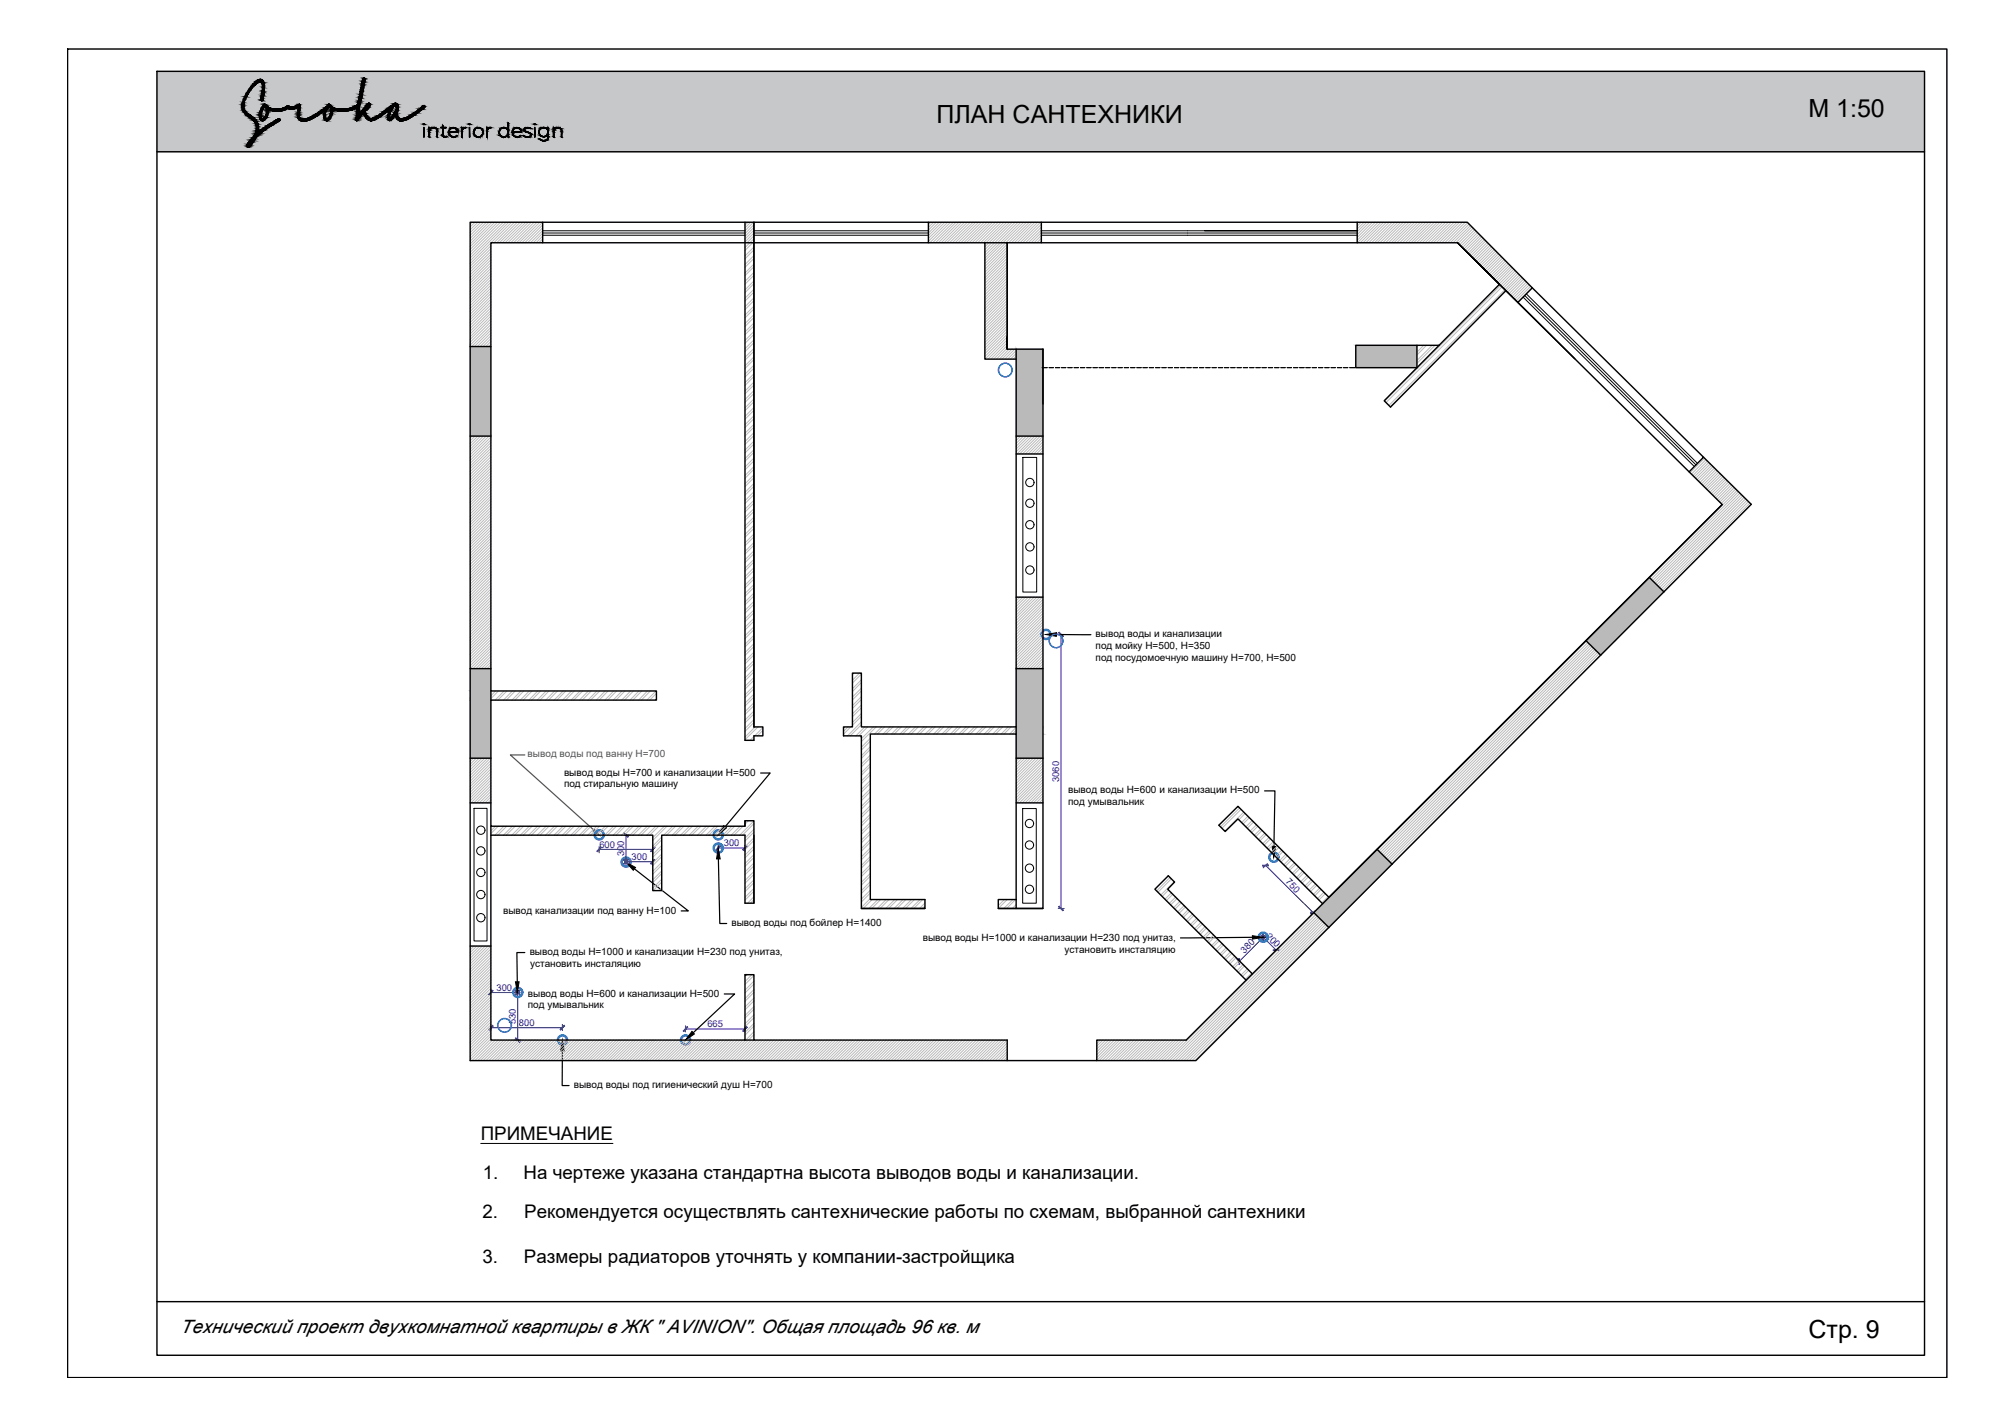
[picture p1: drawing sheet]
<svg xmlns="http://www.w3.org/2000/svg" width="420mm" height="297mm" viewBox="0 0 420 297" stroke-linecap="round" stroke-linejoin="round" font-family="sans-serif">
<defs><g id="words">
<g font-size="5.2">
<text x="195.2" y="25.6">ПЛАН САНТЕХНИКИ</text>
<text x="376.9" y="24.5">М 1:50</text>
<text x="376.9" y="278.9">Стр. 9</text>
</g>
<g font-size="3.9">
<text x="100.2" y="237.5">ПРИМЕЧАНИЕ</text>
<text x="100.6" y="245.8">1.</text>
<text x="109.1" y="245.8">На чертеже указана стандартна высота выводов воды и канализации.</text>
<text x="100.6" y="253.9">2.</text>
<text x="109.2" y="253.9">Рекомендуется осуществлять сантехнические работы по схемам, выбранной сантехники</text>
<text x="100.5" y="263.2">3.</text>
<text x="109.2" y="263.2">Размеры радиаторов уточнять у компании-застройщика</text>
<text x="37.6" y="277.9">Технический проект двухкомнатной квартиры в ЖК &quot; AVINION&quot;. Общая площадь 96 кв. м</text>
</g>
<g font-size="2.1">
<text x="228.3" y="132.8">вывод воды и канализации</text>
<text x="228.3" y="135.3">под мойку Н=500, Н=350</text>
<text x="228.3" y="137.8">под посудомоечную машину Н=700, Н=500</text>
<text x="117.5" y="161.7">вывод воды Н=700 и канализации Н=500</text>
<text x="117.5" y="164.1">под стиральную машину</text>
<text x="222.6" y="165.4">вывод воды Н=600 и канализации Н=500</text>
<text x="222.6" y="167.9">под умывальник</text>
<text x="104.8" y="190.4">вывод канализации под ванну Н=100</text>
<text x="152.4" y="193.1">вывод воды под бойлер Н=1400</text>
<text x="192.3" y="196.1">вывод воды Н=1000 и канализации Н=230 под унитаз,</text>
<text x="110.4" y="199.1">вывод воды Н=1000 и канализации Н=230 под унитаз,</text>
<text x="110.5" y="201.6">установить инсталяцию</text>
<text x="221.9" y="198.6">установить инсталяцию</text>
<text x="110" y="207.7">вывод воды Н=600 и канализации Н=500</text>
<text x="110" y="210.2">под умывальник</text>
<text x="119.6" y="226.8">вывод воды под гигиенический душ Н=700</text>
</g>
<text font-size="2.1" fill="#545454" x="110" y="157.9">вывод воды под ванну Н=700</text>
<g font-size="2" fill="#250095">
<text x="220.8" y="163" transform="rotate(-90 220.8 163)">3060</text>
<text x="124.9" y="176.7">600</text>
<text x="130.1" y="178.5" transform="rotate(-90 130.1 178.5)">300</text>
<text x="131.6" y="179.3">300</text>
<text x="150.9" y="176.4">300</text>
<text x="267.8" y="183.9" transform="rotate(44 267.8 183.9)">750</text>
<text x="263.7" y="195.3" transform="rotate(44 263.7 195.3)">200</text>
<text x="259.4" y="198.8" transform="rotate(-45 259.4 198.8)">380</text>
<text x="103.5" y="206.5">300</text>
<text x="107.5" y="213.5" transform="rotate(-90 107.5 213.5)">530</text>
<text x="108.1" y="213.9">800</text>
<text x="147.4" y="214.2">665</text>
</g>
</g></defs>
<path d="M32.7 14.9l368.4 16.7v-16.7zM32.7 14.9l368.4 16.7h-368.4z" fill="#c7c8ca" stroke="#c7c8ca" stroke-width=".21"/>
<path d="M14.1 10.2h391.7v277h-391.7zM32.7 14.9h368.4v267.6h-368.4z" fill="none" stroke="#000" stroke-width=".3"/>
<g fill="none" stroke="#2776bb" stroke-width=".51">
<circle cx="218" cy="132.2" r=".95"/>
<circle cx="124.9" cy="174" r=".95"/>
<circle cx="130.5" cy="179.7" r=".95"/>
<circle cx="149.7" cy="176.8" r=".95"/>
<circle cx="149.7" cy="174" r=".95"/>
<circle cx="265.5" cy="178.7" r=".95"/>
<circle cx="263.3" cy="195.4" r=".95"/>
<circle cx="107.9" cy="206.9" r=".95"/>
<circle cx="117.2" cy="216.8" r=".95"/>
<circle cx="142.9" cy="216.8" r=".95"/>
</g>
<g fill="none" stroke="#250095" stroke-width=".21">
<path d="M220.5 132.3h1.3M221.1 132.3v57.1M124.9 176.5v1.3M124.9 177.1h11.1M130.5 179.1v1.3M130.5 179.6h5.5M131.2 174h-.7v5.6h.7M136 176.5v1.3M136 179.1v1.3M149.7 176.2v1.3M149.7 176.8h5.6M155.3 176.2v1.3"/>
<path d="M220.5 189.4h1.3M262.7 194.9l.6 .5-5 5-.5-.5M263.8 194.9l-.5 .5 2.7 2.6 .5-.4M263.8 180.4l9.9 9.9M264.1 180l-.8 .9M274.1 189.8l-.9 .9M102.3 206.2v.7h5.6v-.7M102.3 213.5v1.3M102.3 214.2h14.9M107.2 216.8h1.2M107.2 206.9h1.2M107.9 206.9v9.9"/>
<path d="M117.2 213.5v1.3M142.9 213.8v1.3M142.9 214.5h12.4M155.3 213.8v1.3"/>
</g>
<!-- layer: 0 -->
<g fill="#250095" stroke="#250095" stroke-width=".21">
<path d="M154.8 214.9l.1 .1 .7-.9zM155.6 214.1h.1l-.8 .9z"/>
<path d="M143.2 214.1l-.7 .9 .8-.9zM143.2 214.1l-.7 .9-.1-.1z"/>
<path d="M107.5 216.3l-.1 .1 1 .8zM107.4 216.4l1 .8-.1 .1z"/>
<path d="M107.4 206.5l.9 .9 .1-.2zM107.4 206.5l.1-.1 .9 .8z"/>
<path d="M107.4 207.2l.1 .2 .8-1zM108.3 206.4l.1 .1-.9 .9z"/>
<path d="M102.7 206.4l-.8 1 .9-.9zM101.8 207.2l.9-.8-.8 1z"/>
<path d="M154.8 177.1l.1 .1 .7-.9zM155.6 176.3l.1 .1-.8 .8z"/>
<path d="M150.1 176.3l-.8 .9 .8-.8zM149.2 177.1l.9-.8-.8 .9z"/>
<path d="M220.8 188.9l-.1 .1 .9 .8zM220.7 189l.9 .8h-.1z"/>
<path d="M220.7 131.9l.8 .8 .1-.1zM220.7 131.9l.1-.1 .8 .8z"/>
<path d="M273.1 190.2v.1l1.2-.1zM273.1 190.3l1.2-.1v.1z"/>
<path d="M263.2 180.5h1.2v-.1zM263.2 180.4h1.2l-1.2 .1z"/>
<path d="M258.2 199.8l.1 1.2v-1.2zM258.2 199.8l.1 1.2h-.1z"/>
<path d="M263.2 194.8v1.2h.1zM263.2 194.8h.1v1.2z"/>
<path d="M262.7 195.5l1.1-.1v-.1zM262.7 195.3h1.1l-1.1 .2z"/>
<path d="M265.4 198v.1l1.2-.1zM265.4 198.1l1.2-.1v.1z"/>
<path d="M135.6 177.4l.1 .1 .7-.9zM136.4 176.6l.1 .1-.8 .8z"/>
<path d="M125.3 176.6l-.8 .9 .8-.8zM125.3 176.6l-.8 .9-.1-.1z"/>
<path d="M135.6 180l.1 .1 .7-.9zM136.4 179.2l.1 .1-.8 .8z"/>
<path d="M130.8 179.2l-.7 .9 .8-.8zM130 180l.8-.8-.7 .9z"/>
<path d="M130.1 179.2l-.1 .1 .9 .7zM130 179.3l.9 .7-.1 .1z"/>
<path d="M130 173.7l.8 .8 .1-.1zM130 173.7l.1-.1 .8 .8z"/>
<path d="M102.7 213.8l-.8 .9 .9-.8zM102.7 213.8l-.8 .9-.1-.1z"/>
<path d="M116.7 214.6l.1 .1 .8-.9zM117.6 213.8l.1 .1-.9 .8z"/>
</g>
<path d="M218 132.3l2.2-.4v.7zM149.7 176.8l.4 2.2h-.8zM150.8 172.1l.6 .5-1.7 1.4zM265.1 176.5h.8l-.4 2.2zM130.5 179.7l1.9 1.1-.4 .6zM261 195l2.3 .4-2.3 .4zM107.4 204.7h.8l-.4 2.2zM117.2 216.8l.4 2.2h-.8zM144.2 215l.5 .5-1.8 1.3z" fill="#000" stroke="#000" stroke-width=".21"/>
<path d="M220.2 132.3h7.2M149.7 179l.3 13.5h1.5M158.5 161.1h2l-9.4 11.3M263.6 164.9h2.1l-.2 11.6M109.4 198.6h-1.7l.1 6.1M132.2 181.1l11.3 8.8h-1.5M261 195.4l-15 .1M117.2 219v7.3h1.4M150.9 207.2h2.2l-8.6 8.1" fill="none" stroke="#000" stroke-width=".25"/>
<path d="M123.9 172.9l1 1.1-1.3-.8z" fill="#545454" stroke="#545454" stroke-width=".21"/>
<path d="M109.4 157.4h-3l17.4 15.6" fill="none" stroke="#545454" stroke-width=".25"/>
<path d="M100.2 238.4h27.5" fill="none" stroke="#000" stroke-width=".21"/>
<!-- layer: Layer 1 -->
<g fill="none" stroke="#000" stroke-width=".21">
<path d="M53 17.2l1.1-.7 .5 .1 .3 .3 .2 .7v1.2l-.3 1.7a.29 .29 0 0 1-.1 .5 .29 .29 0 0 1-.4-.4l.3-1.5 .1-1.4a.6 .6 0 0 0-.4-.7 .6 .6 0 0 0-.8 .4l-1.1 1.1-.9 1.4a2.87 2.87 0 0 0-.5 3.1l1.8 1.5 .8 .8 .2 .9-.1 1.4 2-1.5 2.2-1.3a.29 .29 0 0 1 .5 .1 .29 .29 0 0 1-.3 .4l-3.5 2.2-1.3 1.2-1.2 1.9a.4 .4 0 0 1-.6-.1 .4 .4 0 0 1 .1-.6l1.5-1.8 .3-.9 .1-.9-.6-1.1-1.6-1.2-.5-.6-.4-.8v-.8l.5-1.5 .4-.9zM55 21.7l.4 .1 .8 .7 .8 .2 2-.1 .9-.5 1.2 .2 .7-.3a.42 .42 0 0 1 .4-.3 .42 .42 0 0 1 .4 .2l-.3 2.3a1.1 1.1 0 0 0 1.7 .5l1.9-1 2.4-1.7a.34 .34 0 0 1 .3-.3 .34 .34 0 0 1 .3 .3l.6 .5 .7 .2h2l1.1-.3 1.2-.5 1.1-5.5a.27 .27 0 0 1 .4-.1 .27 .27 0 0 1 .1 .4l-.6 3.2-.5 2-.3 2.1 1.9-2.3a.38 .38 0 0 1 .5 0 .38 .38 0 0 1 0 .5l-.5 .6a.63 .63 0 0 0-.5 .5 .63 .63 0 0 0 .3 .6l.5 .8 1-.1 4-2.8a.57 .57 0 0 1 .8-.2 .57 .57 0 0 1 .3 .7l-.2 1.7 .1 .4 .5 .3h.8l1.1-.6 2.7-1.8a.34 .34 0 0 1 .2-.3 .34 .34 0 0 1 .3 .2l-.2 .4-1.6 1.2-2.1 1.2-.8 .2-.7-.1-.5-.4-.2-.8-.7 .9a.57 .57 0 0 1-.8 .2 .57 .57 0 0 1-.1-.8l.4-1.3-2.6 1.8-1.1 .5a1.82 1.82 0 0 1-1.7-1.7l-1 1.2a.47 .47 0 0 1-.6 .4l.3-2.7-1 .5-1.3 .3h-1.6l-1.2-.3-.1 .2a1.93 1.93 0 0 1-1.3 2.1 1.62 1.62 0 0 1-.4-2.1l-2.4 1.6-1.2 .5-.7 .1a1.35 1.35 0 0 1-1.2-2l.1-1-.1 .1a2.13 2.13 0 0 1-2.2 .2l-.7 .4-.8 .2h-1.3l-1.1-.3v.2a2.02 2.02 0 0 1-1.3 2.1 1.33 1.33 0 0 1-.5-1.9l.2-.7zM55 22.5a.32 .32 0 0 1 .4-.1 .32 .32 0 0 1 .1 .4v.8l-.5 1a.31 .31 0 0 1-.4 .1 .31 .31 0 0 1-.2-.3v-.8zM68.5 22.4a.48 .48 0 0 1 .4 .6l-.2 1.2a.48 .48 0 0 1-.3 .4 .48 .48 0 0 1-.5 0l-.1-.2v-.9zM82.2 22.1a.28 .28 0 0 1 .4 0 .28 .28 0 0 1 0 .4l-.1 .6-1 1.3a.24 .24 0 0 1-.3 .3 .24 .24 0 0 1-.1-.4l.4-1.3zM88.3 26.6l.1 2zM89.4 26.6l.1 .5a.91 .91 0 0 1 1.2-.5 .91 .91 0 0 1 .5 1.3l-.1 .7-.1-1.7-.4-.3-.7 .1-.4 .6-.1 1.3zM92.2 26.1l.1 .5h.7h-.1a.36 .36 0 0 0-.4 0 .36 .36 0 0 0-.2 .3v1.4l.4 .2 .4-.1-.1 .1-.5 .1-.2-.2-.1-1.1a.41 .41 0 0 0-.2-.7h-.2h.4zM93.8 26.9l.3-.3h.5l.5 .2 .3 .4a.25 .25 0 0 1 0 .4 .25 .25 0 0 1-.4 0h-.8a.35 .35 0 0 0-.5 0 .35 .35 0 0 0 .1 .5 .91 .91 0 0 0 1.4 .1v.2l-.4 .2-.9-.2-.4-.6zM93.9 26.9l.4-.3h.4l.5 .4a.26 .26 0 0 1 .1 .4 .26 .26 0 0 1-.3 .1h-.8a.31 .31 0 0 1-.4 0 .31 .31 0 0 1-.1-.3zM96.2 26.6l.1 .5 .2-.4 .6-.1-.5 .2-.2 .3-.1 1.5zM97.8 26.6l.1 2z"/>
<path d="M101.5 26.6v.5l.3-.4 .5-.1-.7 .5-.1 1.5zM104.3 26.9l.3-.3h.5l.5 .2 .3 .4 .1-1.5v2.9l-.1-.6-.1 .2a1.01 1.01 0 0 1-1.5 .2 1.01 1.01 0 0 1 0-1.5zM106.9 27l.5-.4h.5l.5 .2 .2 .3a.3 .3 0 0 1 0 .5 .3 .3 0 0 1-.4 0h-.9a.29 .29 0 0 0-.4 0 .29 .29 0 0 0 .1 .4 .91 .91 0 0 0 1.5 .2l-.1 .2-.4 .2h-.5l-.4-.2-.3-.5zM107.1 26.9l.4-.3h.4l.5 .3a.28 .28 0 0 1 .2 .4 .28 .28 0 0 1-.3 .2h-1.5zM109.3 26.8l.4-.2 .9 .2-.3-.1a.56 .56 0 0 0-.7-.1 .56 .56 0 0 0-.2 .7l1.2 .5a.72 .72 0 0 1-.4 .8 .72 .72 0 0 1-.8-.1l-.2-.2 .8 .2a.49 .49 0 0 0 .6-.4 .49 .49 0 0 0-.6-.5l-.7-.2zM111.4 26.6l.1 2zM112.6 26.9l.3-.3h.6l.5 .2 .2 .3 .1-.5v1.9a1.02 1.02 0 0 1-.7 .8 1.02 1.02 0 0 1-1-.2l-.1-.1 .1 .1a.96 .96 0 0 0 1.2 .1 .96 .96 0 0 0 .4-1.1v-.2l-.2 .4-.6 .2-.8-.2-.3-.6v-.5zM115.3 26.6l.1 .5a.91 .91 0 0 1 1.2-.5 .91 .91 0 0 1 .5 1.3l-.1 .7-.1-1.7-.4-.3-.7 .1-.4 .5-.1 1.4z"/>
<circle cx="88.4" cy="25.9" r=".1"/>
<circle cx="97.9" cy="25.9" r=".11"/>
<circle cx="99.7" cy="27.6" r="1.02"/>
<circle cx="99.7" cy="27.6" r=".94"/>
<circle cx="105" cy="27.6" r=".94"/>
<circle cx="111.5" cy="25.9" r=".11"/>
<circle cx="113.3" cy="27.6" r=".92"/>
</g>
<g fill="#000" stroke="#000" stroke-width=".21">
<path d="M52.8 17.5h.7zM54.1 16.5h.3zM75.8 16.2h.1zM51.6 30.7h.2zM53.2 25.8h.5zM54.5 21h.1zM54.5 21h.2zM57.2 23.2h1.2zM57.6 23.2h.6zM57.9 22.7h1.8zM57.9 23.2h.3zM58.1 24.8h.2z"/>
<path d="M58.1 24.7h.1zM58.4 22.7h1.4zM59.8 22.2h.4zM59.9 22.1h.2zM60.5 22.7h.7zM63 25.3h.5zM63.6 24.8h1.4zM67.8 25.1h.6zM68.4 21.7h.2zM70.9 23.2h1.1zM74.3 25.2h.1zM79.8 23.4h.7z"/>
<path d="M81 25.1h.4zM81 25.1l.2 .1zM88.3 25.9h.2zM90.3 26.6h.2zM92.6 28.6h.3zM92.6 28.6h.2zM93.9 26.8h.1zM94.3 28.5h.6zM94.3 26.6h.4zM94.9 28.5l.2-.1zM95.2 28.3h.1zM96.9 26.6h.2z"/>
<path d="M97.8 25.9h.2zM97.8 25.8h.1zM99.3 28.5h.8zM99.4 26.6h.5zM100.4 28.1h.2zM101.8 26.7h.2zM102.2 26.6h.1zM104.8 28.6h.3zM104.8 26.6h.3zM105.5 26.8h.1zM105.8 28h.1zM107.1 26.8h.1z"/>
<path d="M107.5 28.5h.6zM107.6 26.6h.3zM108.1 28.5l.2-.1zM108.4 28.3l-.1 .1zM109.2 27h.1zM109.3 26.8h.1zM109.5 28.5h.8zM109.7 26.6h.4zM110.4 26.8h.2zM110.3 28.5l.2-.1zM110.5 26.8h.1zM111.4 25.9h.2z"/>
<path d="M111.4 25.8h.1zM112.5 26.9h.1zM113 28.5h.6zM112.8 26.7h.2zM113.2 29.4h.3zM113.8 28.3h.1zM113.8 29.2l.2-.1zM114 29h.2zM114.1 28.9l-.1 .1zM116.2 26.6h.2z"/>
<path d="M51.2 19.7l.2 .4 .3-.4zM51.2 19.7l.2 .4h-.4z"/>
<path d="M51.4 19.4l.3 .3 .1-.3zM51.4 19.4l.3 .3h-.5z"/>
<path d="M51.8 18.7v.7l.6-.7zM51.8 18.7v.7h-.4z"/>
<path d="M52.3 18l.1 .7 .4-.7zM52.3 18l.1 .7h-.6zM51.8 18.7h.6zM51.8 18.7h.6z"/>
<path d="M52.5 17.8l.3 .2 .3-.2zM52.5 17.8l.3 .2h-.5z"/>
<path d="M52.7 17.5l.4 .3 .3-.3zM52.7 17.5l.4 .3h-.6z"/>
<path d="M52.8 17.5h.7zM52.8 17.5h.6z"/>
<path d="M52.9 17.4h.6zM52.8 17.5h.7zM52.8 17.5h.7z"/>
<path d="M52.9 17.3h.7zM52.9 17.3l.6 .1h-.6z"/>
<path d="M53.2 17.1l.4 .2 .4-.2zM52.9 17.3l.3-.2 .4 .2z"/>
<path d="M53.2 17.1h.9zM53.2 17.1h.8z"/>
<path d="M53.2 17h1.1zM53.2 17l.9 .1z"/>
<path d="M54.1 16.5l.5 .1zM53.9 16.6h.7z"/>
<path d="M53.9 16.6l.8 .1zM53.7 16.7h1z"/>
<path d="M53.7 16.7l1.1 .1-.1-.1zM53.5 16.8l.2-.1 1.1 .1z"/>
<path d="M53.5 16.8l1.4 .2-.1-.2zM53.2 17l.3-.2 1.4 .2z"/>
<path d="M53.2 17h1.7zM53.2 17h1.7z"/>
<path d="M54.3 17l.6 .1zM54.3 17l.6 .1z"/>
<path d="M54.4 17.1l.6 .1-.1-.1zM54.4 17.1l.6 .1zM54.6 17.2h.4zM54.6 17.2h.4z"/>
<path d="M54.5 19.9l.4 .1v-.1zM54.5 19.9l.4 .1h-.4z"/>
<path d="M54.5 20l.4 .1zM54.5 20l.4 .1z"/>
<path d="M54.5 19.8h.5zM54.5 19.8h.5zM54.5 19.8h.5zM54.5 19.8h.5z"/>
<path d="M54.5 19.8h.5zM54.5 19.8l.4 .1z"/>
<path d="M54.6 17.2l.5 .2-.1-.2zM54.6 17.2l.5 .2h-.5z"/>
<path d="M54.6 19.3l.4 .1zM54.6 19.3l.4 .1zM54.6 19.4h.4zM54.6 19.4h.4z"/>
<path d="M54.6 19.4l.4 .1zM54.6 19.4l.4 .1z"/>
<path d="M54.6 19.5l.4 .1zM54.6 19.5l.4 .1z"/>
<path d="M54.5 19.6l.5 .2v-.2zM54.5 19.6l.5 .2h-.5zM54.5 19.8h.5zM54.5 19.8h.5z"/>
<path d="M54.6 17.4l.5 .3v-.3zM54.6 17.4l.5 .3h-.4zM54.7 17.7h.4zM54.7 17.7h.4z"/>
<path d="M54.6 19l.5 .2v-.2zM54.6 19l.5 .2h-.5z"/>
<path d="M54.6 19.2l.4 .1 .1-.1zM54.6 19.2l.4 .1h-.4z"/>
<path d="M54.7 17.7l.4 .3v-.3zM54.7 17.7l.4 .3h-.4z"/>
<path d="M54.7 18l.4 .1zM54.7 18l.4 .1z"/>
<path d="M54.7 18.1l.4 .1zM54.7 18.1l.4 .1z"/>
<path d="M54.7 18.2l.4 .1v-.1zM54.7 18.2l.4 .1h-.4z"/>
<path d="M54.7 18.3h.4zM54.7 18.3h.4z"/>
<path d="M54.7 18.3l.4 .6v-.6zM54.7 18.3l.4 .6h-.5z"/>
<path d="M54.6 18.9l.5 .1v-.1zM54.6 18.9l.5 .1h-.5z"/>
<path d="M74.9 19.8l.5 .4 .1-.4zM74.9 19.8l.5 .4h-.5z"/>
<path d="M75 19.7l.5 .1 .1-.1zM75 19.7l.5 .1h-.6z"/>
<path d="M75 19.1l.6 .6 .1-.6zM75 19.1l.6 .6h-.6z"/>
<path d="M75.1 18.7l.6 .4v-.4zM75.1 18.7l.6 .4h-.7z"/>
<path d="M75.2 18.3l.5 .4 .1-.4zM75.2 18.3l.5 .4h-.6z"/>
<path d="M75.8 16.2l.2 .1zM75.8 16.2l.2 .1z"/>
<path d="M75.3 17.8l.5 .5 .1-.5zM75.3 17.8l.5 .5h-.6z"/>
<path d="M75.3 17.6l.6 .2v-.2zM75.3 17.6l.6 .2h-.6z"/>
<path d="M75.8 16.3l.3 .1zM75.7 16.4h.4zM75.7 16.4h.4zM75.7 16.4h.4z"/>
<path d="M75.4 17.2l.6 .1zM75.4 17.2l.6 .1z"/>
<path d="M75.4 17.3l.6 .1zM75.4 17.3l.6 .1z"/>
<path d="M75.4 17.4l.6 .1zM75.4 17.4l.6 .1z"/>
<path d="M75.4 17.5l.5 .1 .1-.1zM75.4 17.5l.5 .1h-.6z"/>
<path d="M75.5 16.9l.5 .1v-.1zM75.5 16.9l.5 .1h-.5z"/>
<path d="M75.5 17l.5 .2v-.2zM75.5 17l.5 .2h-.6z"/>
<path d="M75.7 16.4l.4 .1v-.1zM75.7 16.4l.4 .1h-.5z"/>
<path d="M75.6 16.5h.5zM75.6 16.5h.5z"/>
<path d="M75.6 16.5l.5 .1zM75.6 16.5l.5 .1z"/>
<path d="M75.6 16.6l.5 .1zM75.6 16.7h.5z"/>
<path d="M75.6 16.7h.5zM75.6 16.7h.5z"/>
<path d="M75.6 16.7l.5 .1zM75.6 16.7l.5 .1z"/>
<path d="M75.5 16.8h.6zM75.5 16.8l.5 .1z"/>
<path d="M50.4 21.9l.4 .1zM50.4 21.9l.4 .1z"/>
<path d="M50.4 22l.4 .2v-.2zM50.4 22l.4 .2h-.4z"/>
<path d="M50.5 21.6l.3 .2v-.2zM50.5 21.6l.3 .2h-.4z"/>
<path d="M50.4 21.8h.4zM50.4 21.8h.4z"/>
<path d="M50.4 21.8l.4 .1zM50.4 21.8l.4 .1z"/>
<path d="M50.4 21.9h.4zM50.4 21.9h.4z"/>
<path d="M50.4 22.2h.4zM50.4 22.2h.4zM50.4 22.2h.4zM50.4 22.2h.4z"/>
<path d="M50.4 22.2l.4 .1zM50.4 22.2l.4 .1z"/>
<path d="M50.4 22.3l.4 .2v-.2zM50.4 22.3l.4 .2h-.4z"/>
<path d="M50.4 22.5l.5 .2-.1-.2zM50.4 22.5l.5 .2h-.4z"/>
<path d="M50.5 21.4l.3 .2 .1-.2zM50.5 21.4l.3 .2h-.3z"/>
<path d="M50.5 22.7l.4 .1zM50.5 22.7l.4 .1z"/>
<path d="M50.6 21.3h.3zM50.6 21.3l.3 .1z"/>
<path d="M50.5 22.8l.5 .2-.1-.2zM50.5 22.8l.5 .2h-.4z"/>
<path d="M50.6 23l.5 .1zM50.6 23l.5 .1z"/>
<path d="M50.7 20.8h.4zM50.7 20.8h.4z"/>
<path d="M50.7 20.8l.2 .5 .2-.5zM50.7 20.8l.2 .5h-.3z"/>
<path d="M50.6 23.1l.6 .2-.1-.2zM50.6 23.1l.6 .2h-.5z"/>
<path d="M50.7 20.7l.4 .1zM50.7 20.7l.4 .1z"/>
<path d="M50.7 20.8h.4zM50.7 20.8h.4z"/>
<path d="M50.8 20.5l.3 .2 .1-.2zM50.8 20.5l.3 .2h-.4z"/>
<path d="M50.7 23.3h.6zM50.7 23.3h.6z"/>
<path d="M50.7 23.3l.7 .1zM50.7 23.3l.7 .1zM50.8 23.4h.6zM50.8 23.4h.6z"/>
<path d="M51 20.2l.2 .3 .2-.3zM51 20.2l.2 .3h-.4z"/>
<path d="M50.8 23.4l1 .4-.4-.4zM50.8 23.4l1 .4h-.7z"/>
<path d="M51 20.1h.4zM51 20.1l.4 .1z"/>
<path d="M51.6 30.7h.2zM51.6 30.7h.2z"/>
<path d="M51.1 23.8l.9 .1zM51.1 23.8l.9 .1h-.8z"/>
<path d="M51.2 23.9h.8zM51.2 23.9h.8z"/>
<path d="M51.5 30.6h.5zM51.5 30.6l.3 .1z"/>
<path d="M51.2 23.9h.9zM51.2 23.9h.9z"/>
<path d="M51.5 30.6h.5zM51.5 30.6h.5zM51.5 30.6h.5zM51.5 30.6h.6z"/>
<path d="M51.5 30.6h.5zM51.5 30.6h.5z"/>
<path d="M51.3 23.9l.8 .1zM51.3 23.9l.8 .1z"/>
<path d="M51.3 24h.8zM51.3 24h.8z"/>
<path d="M51.5 30.5h.6zM51.5 30.5l.6 .1z"/>
<path d="M51.3 24h.9zM51.3 24h.9z"/>
<path d="M51.3 24l1.2 .2-.3-.2zM51.3 24l1.2 .2h-.9z"/>
<path d="M51.5 30.4l.6 .1 .1-.1zM51.5 30.4l.6 .1h-.6z"/>
<path d="M51.5 30.3h.8zM51.5 30.3l.7 .1z"/>
<path d="M51.6 24.2l1.2 .3-.3-.3zM51.6 24.2l1.2 .3h-.8z"/>
<path d="M51.5 30.1l.8 .2 .2-.2zM51.5 30.1l.8 .2h-.8z"/>
<path d="M51.5 30h1zM51.5 30l1 .1z"/>
<path d="M51.6 29.9l.9 .1 .1-.1zM51.6 29.9l.9 .1h-1z"/>
<path d="M51.7 29.7l.9 .2 .1-.2zM51.7 29.7l.9 .2h-1z"/>
<path d="M51.8 29.6h1zM51.7 29.7h1z"/>
<path d="M52 24.5l1 .2-.2-.2zM52 24.5l1 .2h-.8z"/>
<path d="M52 29.4l.8 .2 .1-.2zM52 29.4l.8 .2h-1z"/>
<path d="M52.2 24.7h.8zM52.2 24.7h.8z"/>
<path d="M52.1 29.4h.9zM52 29.4h.9z"/>
<path d="M52.3 24.7l.9 .2-.2-.2zM52.3 24.7l.9 .2h-.7z"/>
<path d="M52.2 29.2l.8 .2 .1-.2zM52.2 29.2l.8 .2h-.9z"/>
<path d="M52.2 29.1h.9zM52.2 29.1l.9 .1z"/>
<path d="M52.3 29l.9 .1zM52.3 29l.9 .1z"/>
<path d="M52.3 29.1h.9zM52.2 29.1h.9zM52.2 29.1h.9zM52.2 29.1h.9z"/>
<path d="M52.4 28.9h.8zM52.3 29h.9z"/>
<path d="M52.5 24.9l.8 .1zM52.5 24.9l.8 .1zM52.6 25h.7zM52.6 25h.7z"/>
<path d="M52.6 25h.7zM52.6 25h.7z"/>
<path d="M52.7 25l.7 .2-.1-.2zM52.7 25l.7 .2h-.6z"/>
<path d="M52.6 28.7l.7 .1zM52.6 28.7l.7 .1z"/>
<path d="M52.6 28.8l.6 .1 .1-.1zM52.6 28.8l.6 .1h-.8z"/>
<path d="M52.6 28.7h.8zM52.6 28.7h.7z"/>
<path d="M52.8 25.2l.8 .1-.2-.1zM52.8 25.2l.8 .1h-.6z"/>
<path d="M52.6 28.6h.8zM52.6 28.6l.8 .1z"/>
<path d="M52.8 28.5h.7zM52.6 28.6h.8z"/>
<path d="M53 25.3l.6 .1zM53 25.3l.6 .1z"/>
<path d="M53.1 25.4l.6 .4-.1-.4zM53.1 25.4l.6 .4h-.5zM53.2 25.8h.5z"/>
<path d="M52.9 28.4l.6 .1 .1-.1zM52.9 28.4l.6 .1h-.7z"/>
<path d="M53.3 25.8l.5 .1-.1-.1zM53.3 25.8l.5 .1h-.5z"/>
<path d="M53.3 27.4l.4 .1zM53.3 27.4l.4 .1z"/>
<path d="M53.3 27.5l.4 .1zM53.3 27.5l.4 .1z"/>
<path d="M53.3 25.9h.5zM53.3 25.9h.5z"/>
<path d="M53.3 25.9l.5 .1zM53.3 25.9l.5 .1z"/>
<path d="M53.4 26h.4zM53.4 26h.4z"/>
<path d="M53.4 26l.4 .3v-.3zM53.4 26l.4 .3h-.4z"/>
<path d="M53.4 27.2l.4 .2v-.2zM53.4 27.2l.4 .2h-.4z"/>
<path d="M53.4 27.4h.4zM53.4 27.4h.3z"/>
<path d="M53.4 26.3l.4 .1v-.1zM53.4 26.3l.4 .1h-.3zM53.5 26.4h.3zM53.5 26.4h.3z"/>
<path d="M53.5 26.4l.3 .2v-.2zM53.5 26.4l.3 .2h-.3z"/>
<path d="M53.5 26.6h.3zM53.5 26.6h.3z"/>
<path d="M53.5 26.6h.3zM53.5 26.6h.3z"/>
<path d="M53.5 26.6l.3 .2v-.2zM53.5 26.6l.3 .2h-.3z"/>
<path d="M53.5 26.8l.3 .1v-.1zM53.5 26.8l.3 .1h-.4z"/>
<path d="M53.4 26.9l.4 .3v-.3zM53.4 26.9l.4 .3h-.4z"/>
<path d="M53 28.2l.6 .2 .2-.2zM53 28.2l.6 .2h-.7zM52.9 28.4h.7zM52.9 28.4h.7z"/>
<path d="M53.1 28.2h.8zM53.1 28.2h.7z"/>
<path d="M53.2 28l.7 .2 .1-.2zM53.2 28l.7 .2h-.8z"/>
<path d="M53.2 27.8l.8 .2 .3-.2zM53.2 27.8l.8 .2h-.8z"/>
<path d="M53.2 27.8h1.1zM53.2 27.8h1.1z"/>
<path d="M54 24l.4 .1zM54 24l.4 .1z"/>
<path d="M54 24.1l.4 .1v-.1zM54 24.1l.4 .1z"/>
<path d="M54.1 24.2l.3 .1zM54.1 24.2l.3 .1z"/>
<path d="M54.1 23.7l.3 .2v-.2zM54.1 23.7l.3 .2h-.4z"/>
<path d="M54 23.9h.4zM54 23.9l.4 .1z"/>
<path d="M54.1 24.3l.4 .3-.1-.3zM54.1 24.3l.4 .3h-.4z"/>
<path d="M54.1 23.6h.4zM54.1 23.6h.4z"/>
<path d="M54.1 23.6l.3 .1 .1-.1zM54.1 23.6l.3 .1h-.3z"/>
<path d="M54.1 23.5h.4zM54.1 23.5l.4 .1z"/>
<path d="M54.1 24.6l.5 .1zM54.1 24.6l.5 .1h-.4z"/>
<path d="M53.3 27.6l1 .2 .3-.2zM53.3 27.6l1 .2h-1.1z"/>
<path d="M53.8 27.6h.8zM53.7 27.6h.9zM53.7 27.6h.9zM53.7 27.6h.9z"/>
<path d="M54.2 23.2h.4zM54.2 23.2h.4z"/>
<path d="M54.2 23.2l.3 .3 .1-.3zM54.2 23.2l.3 .3h-.4z"/>
<path d="M54.2 24.7h.4zM54.2 24.7h.4z"/>
<path d="M53.8 27.5h.8zM53.8 27.5l.8 .1z"/>
<path d="M54.2 24.7h.5zM54.2 24.7h.5z"/>
<path d="M54.2 24.7h.5zM54.2 24.7h.5z"/>
<path d="M54.2 24.7l.6 .1zM54.2 24.7l.6 .1z"/>
<path d="M54.4 20.9h.4zM54.4 20.9l.3 .1z"/>
<path d="M54 27.4l.6 .1 .2-.1zM53.8 27.5l.2-.1 .6 .1z"/>
<path d="M54.3 20.7l.5 .1zM54.3 20.7l.5 .1z"/>
<path d="M54.3 20.8h.5zM54.3 20.8h.5zM54.4 20.8h.4zM54.4 20.8h.4z"/>
<path d="M54.4 20.8h.4zM54.4 20.8l.4 .1zM54.4 20.9h.4zM54.4 20.9h.4z"/>
<path d="M54.4 20.4l.4 .1zM54.4 20.4l.4 .1z"/>
<path d="M54.4 20.5l.4 .1zM54.4 20.5l.4 .1z"/>
<path d="M54.3 20.6l.5 .1zM54.3 20.6l.5 .1zM54.3 20.7h.5zM54.3 20.7h.5z"/>
<path d="M54.3 20.7h.5zM54.3 20.7h.5z"/>
<path d="M54 27.4h.8zM54 27.4h.8z"/>
<path d="M54.4 22.7h.4zM54.4 22.7h.4z"/>
<path d="M54.4 22.7l.2 .5 .2-.5zM54.4 22.7l.2 .5h-.4z"/>
<path d="M54.6 25.2h.2zM54.6 25.2h.2z"/>
<path d="M54.4 20.1l.5 .1zM54.4 20.1l.5 .1z"/>
<path d="M54.4 20.2h.5zM54.4 20.2h.5z"/>
<path d="M54.4 20.2l.4 .2 .1-.2zM54.4 20.2l.4 .2h-.4z"/>
<path d="M54.1 27.3h.8zM54 27.4h.8z"/>
<path d="M54.4 20.1h.5zM54.4 20.1h.5z"/>
<path d="M54.5 25.2h.4zM54.5 25.2h.3z"/>
<path d="M54.2 27.2h.8zM54.1 27.3h.8z"/>
<path d="M54.5 22.5l.3 .2 .2-.2zM54.5 22.5l.3 .2h-.4z"/>
<path d="M54.2 27.2h.9zM54.2 27.2h.8z"/>
<path d="M54.6 22.4h.5zM54.6 22.4l.4 .1z"/>
<path d="M54.4 25.1h.7zM54.4 25.1l.5 .1z"/>
<path d="M54.6 22.4h.5zM54.6 22.4h.5z"/>
<path d="M54.3 25h.8zM54.3 25l.8 .1z"/>
<path d="M55.1 21.7h.1zM55.1 21.7h.1z"/>
<path d="M54.6 22.3h.6zM54.6 22.3h.6z"/>
<path d="M54.6 22.3h.6zM54.6 22.3h.6z"/>
<path d="M54.6 22.3h.6zM54.6 22.4h.5z"/>
<path d="M55.1 21.7h.2zM55 21.7h.3z"/>
<path d="M55.2 22.3h.6zM55.2 22.3h.6z"/>
<path d="M54.3 24.9h.9zM54.3 24.9l.8 .1z"/>
<path d="M55 21.7l.4 .1zM55 21.7l.4 .1z"/>
<path d="M54.4 27l.7 .2 .2-.2zM54.2 27.2l.2-.2 .7 .2z"/>
<path d="M55.3 22.4h.7zM55.3 22.4h.7z"/>
<path d="M54.2 24.8l1 .1 .1-.1zM54.2 24.8l1 .1h-.9z"/>
<path d="M55 21.8h.4zM55 21.8h.4z"/>
<path d="M54.8 24.7l.6 .1zM54.8 24.8h.6z"/>
<path d="M54.2 24.8h1.2zM54.2 24.8h1.2z"/>
<path d="M54.2 24.8h1.2zM54.2 24.8h1.1z"/>
<path d="M55 21.8l.4 .1zM55 21.8l.4 .1z"/>
<path d="M54.6 26.9h.8zM54.4 27h.9z"/>
<path d="M55 21.9l.5 .1-.1-.1zM55 21.9l.5 .1h-.6z"/>
<path d="M55 24.7h.4zM54.9 24.7h.5z"/>
<path d="M54.9 24.7h.5zM54.8 24.7h.6z"/>
<path d="M54.9 22h.6zM54.8 22h.7z"/>
<path d="M54.8 22h.8zM54.8 22h.8z"/>
<path d="M55.1 24.5l.3 .2 .1-.2zM55.1 24.5l.3 .2h-.4z"/>
<path d="M54.8 22l.8 .1zM54.8 22l.8 .1z"/>
<path d="M54.8 22.1h.9zM54.8 22.1h.9z"/>
<path d="M55.1 24.4h.5zM55.1 24.4l.4 .1z"/>
<path d="M54.8 22.1l.9 .1zM54.8 22.1l.9 .1z"/>
<path d="M55.3 24.3l.3 .1 .1-.1zM55.3 24.3l.3 .1h-.5z"/>
<path d="M54.7 22.2l1.1 .1-.1-.1zM54.7 22.2l1.1 .1h-1.2z"/>
<path d="M55.4 23.9h.4zM55.4 23.9h.4z"/>
<path d="M55.4 23.9l.3 .4 .1-.4zM55.4 23.9l.3 .4h-.4z"/>
<path d="M55.2 22.3h.7zM55.2 22.3h.7z"/>
<path d="M54.9 26.6l.5 .3 .5-.3zM54.6 26.9l.3-.3 .5 .3z"/>
<path d="M55.5 23.6l.3 .3 .1-.3zM55.5 23.6l.3 .3h-.4z"/>
<path d="M55.3 22.3l.7 .1zM55.3 22.3l.7 .1z"/>
<path d="M55.6 23.3l.3 .1v-.1zM55.6 23.3l.3 .1h-.4z"/>
<path d="M55.5 23.4l.4 .2v-.2zM55.5 23.4l.4 .2h-.4z"/>
<path d="M55 26.6h1zM54.9 26.6h1z"/>
<path d="M55.3 22.4l.9 .1zM55.3 22.4l.9 .1h-.8z"/>
<path d="M55.6 22.9l.4 .1zM55.6 22.9l.4 .1z"/>
<path d="M55.6 23h.4zM55.6 23h.4z"/>
<path d="M55.6 23l.4 .1zM55.6 23l.4 .1z"/>
<path d="M55.6 23.1l.4 .1zM55.6 23.1l.4 .1z"/>
<path d="M55.6 23.2l.3 .1 .1-.1zM55.6 23.2l.3 .1h-.3z"/>
<path d="M55.5 22.9h.5zM55.5 22.9h.5z"/>
<path d="M55.4 22.5h1zM55.4 22.5h1z"/>
<path d="M55.4 22.5l1.2 .1zM55.4 22.5l1.2 .1z"/>
<path d="M55.4 26.3l.6 .3 .4-.3zM55 26.6l.4-.3 .6 .3z"/>
<path d="M55.6 26.2h1zM55.4 26.3h1z"/>
<path d="M55.7 26.2h.9zM55.6 26.2h1z"/>
<path d="M55.5 22.6l1.6 .1zM55.5 22.6l1.6 .1z"/>
<path d="M55.7 26.1h1zM55.7 26.2h.9z"/>
<path d="M55.8 26.1h1zM55.7 26.1h1zM55.7 26.1h1zM55.7 26.1h1z"/>
<path d="M56.2 25.8l.6 .3 .5-.3zM55.8 26.1l.4-.3 .6 .3z"/>
<path d="M55.5 22.7h1.8zM55.5 22.7h1.8z"/>
<path d="M55.5 22.7h2zM55.5 22.7h2z"/>
<path d="M56.5 25.7l.8 .1 .2-.1zM56.2 25.8l.3-.1 .8 .1z"/>
<path d="M56.7 25.5l.8 .2 .2-.2zM56.5 25.7l.2-.2 .8 .2z"/>
<path d="M55.5 22.7h2.2zM55.5 22.7h2.2z"/>
<path d="M56.9 25.4l.8 .1 .2-.1zM56.7 25.5l.2-.1 .8 .1z"/>
<path d="M57.1 25.3l.8 .1 .3-.1zM56.9 25.4l.2-.1 .8 .1z"/>
<path d="M58 23.2h.2zM57.9 23.2h.3z"/>
<path d="M58.1 24.7l.2 .1zM58.1 24.7l.2 .1zM58 24.8h.3z"/>
<path d="M58 24.8h.3zM57.9 24.8h.4z"/>
<path d="M57.3 25.2l.9 .1 .1-.1zM57.1 25.3l.2-.1 .9 .1z"/>
<path d="M57.3 23.2h1zM57.3 23.2h.9zM57.6 23.2h.6z"/>
<path d="M57.9 24.8l.4 .1zM57.8 24.9h.5z"/>
<path d="M57.8 24.9h.6zM57.6 24.9h.8zM57.6 24.9h.8zM57.6 24.9h.8z"/>
<path d="M57.4 25.1h.9zM57.3 25.1h1z"/>
<path d="M57.3 25.1h1zM57.3 25.2h1z"/>
<path d="M57.6 24.9l.8 .1zM57.6 25h.8z"/>
<path d="M57.6 25h.8zM57.6 25h.8z"/>
<path d="M57.5 25l.9 .1zM57.5 25.1h.9z"/>
<path d="M57.5 25.1h.9zM57.4 25.1h.9zM57.4 25.1h.9zM57.4 25.1h.9z"/>
<path d="M57.2 23.2h1.2zM57.2 23.2h1.1z"/>
<path d="M57 23.1h1.6zM57 23.1l1.4 .1zM57.2 23.2h1.2z"/>
<path d="M56.9 23.1h1.8zM56.9 23.1h1.7z"/>
<path d="M56.8 23.1h2zM56.8 23.1h1.9z"/>
<path d="M56.6 23h2.4zM56.6 23l2.2 .1z"/>
<path d="M59.3 22.4h2.7zM59.3 22.4h2.7z"/>
<path d="M56.2 22.9l2.8 .1 .3-.1zM56.2 22.9l2.8 .1h-2.4z"/>
<path d="M56 22.9h3.4zM56 22.9h3.3z"/>
<path d="M56 22.9h3.5zM56 22.9h3.4z"/>
<path d="M59.5 22.3h2.7zM59.5 22.3h2.7z"/>
<path d="M55.5 22.8h4zM55.5 22.8l4 .1z"/>
<path d="M55.5 22.7h4.2zM55.5 22.7l4 .1z"/>
<path d="M55.5 22.7h4.2zM55.5 22.7h4.2z"/>
<path d="M58.2 22.7h1.6zM57.9 22.7h1.8zM57.7 22.7h2z"/>
<path d="M58.4 22.7h1.4zM58.3 22.7h1.5z"/>
<path d="M58.3 22.7h1.5zM58.3 22.7h1.5z"/>
<path d="M58.3 22.7h1.5zM58.2 22.7h1.6z"/>
<path d="M58.7 22.6h1.2zM58.4 22.7h1.4zM58.4 22.7h1.4z"/>
<path d="M58.8 22.6h1.1zM58.8 22.6h1.1z"/>
<path d="M58.8 22.6h1.1zM58.7 22.6h1.2z"/>
<path d="M60 22.6h1.7zM60 22.6h1.7z"/>
<path d="M58.9 22.6h1.1zM58.8 22.6h1.1z"/>
<path d="M59.9 22.1h.2zM59.9 22.1h.2z"/>
<path d="M59.9 22.1h.2zM59.8 22.1h.3z"/>
<path d="M59.8 22.1l.4 .1zM59.8 22.1l.4 .1zM59.8 22.2h.4z"/>
<path d="M59.8 22.2h.5zM59.8 22.2h.5z"/>
<path d="M59.8 22.2h.5zM59.7 22.2h.6z"/>
<path d="M59.7 22.2h.6zM59.7 22.2h.6z"/>
<path d="M59.7 22.2h.7zM59.7 22.2h.7zM59.7 22.2h.7zM59.7 22.2h.7z"/>
<path d="M59.7 22.2h.7zM59.6 22.2h.8z"/>
<path d="M59.6 22.2h.8zM59.6 22.2h.8z"/>
<path d="M59.6 22.2l1.1 .1zM59.5 22.3h1.2z"/>
<path d="M60.5 22.7l.4 .1zM60.6 22.8h.3z"/>
<path d="M60.9 22.3h1.7zM60.9 22.3h1.7z"/>
<path d="M59.5 22.3h1.4zM59.5 22.3h1.4z"/>
<path d="M60.1 22.7h1.4zM60.1 22.7h1.1z"/>
<path d="M60 22.6h1.6zM60 22.6h1.6zM60 22.6h1.6zM60 22.6h1.7z"/>
<path d="M60 22.6h1.6zM60 22.6h1.6z"/>
<path d="M60.1 22.6h1.5zM60.1 22.6l1.4 .1z"/>
<path d="M60 22.6h1.7zM60 22.6h1.7z"/>
<path d="M61.8 22h.8zM61.8 22h.8z"/>
<path d="M59.1 22.5h2.8zM58.9 22.6h2.8z"/>
<path d="M59.3 22.4h2.7zM59.1 22.5h2.8z"/>
<path d="M62 23.7h.4zM62 23.7h.4z"/>
<path d="M59.4 22.4h2.7zM59.3 22.4h2.7z"/>
<path d="M62.1 24.7h.5zM62.1 24.7h.5z"/>
<path d="M59.5 22.3h2.7zM59.5 22.3h2.7z"/>
<path d="M59.5 22.3h2.7zM59.5 22.3l2.6 .1z"/>
<path d="M62 23.8h.3zM62 23.8h.3z"/>
<path d="M62 23.8l.3 .1zM62 23.8l.3 .1z"/>
<path d="M62 23.9l.3 .1v-.1zM62 23.9l.3 .1h-.3z"/>
<path d="M62 24l.3 .1zM62 24l.3 .1z"/>
<path d="M62 24.1h.3zM62 24.1h.3z"/>
<path d="M62 24.1l.4 .3-.1-.3zM62 24.1l.4 .3h-.4z"/>
<path d="M62 23.6h.4zM62 23.6h.4z"/>
<path d="M62 23.6l.4 .1zM62 23.6l.4 .1z"/>
<path d="M62 23.7h.4zM62 23.7l.3 .1z"/>
<path d="M62 24.4l.4 .1zM62 24.4l.4 .1z"/>
<path d="M62.3 21.7l.2 .1zM62.3 21.8h.2zM62.3 21.8h.2zM62.3 21.8h.2z"/>
<path d="M62.1 23.4l.3 .1zM62.1 23.4l.3 .1z"/>
<path d="M62 23.5l.4 .1v-.1zM62 23.5l.4 .1h-.4z"/>
<path d="M62 24.5h.4zM62 24.5h.4z"/>
<path d="M62.1 24.5l.5 .2zM62.1 24.5l.5 .2h-.5z"/>
<path d="M62.3 21.8h.2zM62.1 21.8h.4z"/>
<path d="M62.1 22.9l.4 .2v-.2zM62.1 22.9l.4 .2h-.4z"/>
<path d="M62.1 23.1l.3 .3 .1-.3zM62.1 23.1l.3 .3h-.3z"/>
<path d="M62.1 21.8l.5 .1zM61.9 21.9h.7z"/>
<path d="M62.2 22.7l.3 .2v-.2zM62.2 22.7l.3 .2h-.4z"/>
<path d="M61.9 21.9l.7 .1zM61.8 22h.8z"/>
<path d="M61.8 22l.8 .1zM61.6 22.1h1z"/>
<path d="M61.6 22.1l1 .1zM61.5 22.2h1.1z"/>
<path d="M61.5 22.2h1.1zM61.2 22.2h1.4z"/>
<path d="M61.2 22.2l1.4 .1zM60.9 22.3h1.7z"/>
<path d="M59.5 22.3h3.1zM59.5 22.3h3.1z"/>
<path d="M62.2 22.3h.4zM62.2 22.3h.4z"/>
<path d="M62.2 22.3l.4 .2v-.2zM62.2 22.3l.4 .2h-.4z"/>
<path d="M62.2 22.5l.3 .2 .1-.2zM62.2 22.5l.3 .2h-.3z"/>
<path d="M62.1 24.7h.6zM62.1 24.7h.6z"/>
<path d="M62.1 24.7h.7zM62.1 24.7h.7z"/>
<path d="M62.2 24.7l.8 .1zM62.2 24.7l.8 .1z"/>
<path d="M63 25.3h.5zM63.1 25.3h.4z"/>
<path d="M62.2 24.8h.9zM62.2 24.8h.9z"/>
<path d="M62.2 24.8h1.2zM62.2 24.8h1.2z"/>
<path d="M62.9 25.2h.9zM62.9 25.2l.6 .1z"/>
<path d="M62.6 25.2h1.5zM62.6 25.2h1.2z"/>
<path d="M62.6 25.1h1.6zM62.6 25.1l1.5 .1z"/>
<path d="M62.4 25l1.8 .1 .4-.1zM62.4 25l1.8 .1h-1.6z"/>
<path d="M62.3 24.9h2.4zM62.3 24.9l2.3 .1z"/>
<path d="M64.9 24.3h1zM64.9 24.3h1z"/>
<path d="M62.2 24.8l2.5 .1 .2-.1zM62.2 24.8l2.5 .1h-2.4z"/>
<path d="M63.6 24.8h1.4zM63.4 24.8h1.5z"/>
<path d="M64.1 24.7l.9 .1 .3-.1zM63.6 24.8l.5-.1 .9 .1zM63.6 24.8h1.4z"/>
<path d="M64.3 24.6h1.1zM64.1 24.7h1.2z"/>
<path d="M64.6 24.4l.8 .2 .2-.2zM64.3 24.6l.3-.2 .8 .2z"/>
<path d="M64.8 24.3l.8 .1 .2-.1zM64.6 24.4l.2-.1 .8 .1z"/>
<path d="M64.8 24.3h1.1zM64.8 24.3h1z"/>
<path d="M64.9 24.3h1zM64.8 24.3h1.1z"/>
<path d="M65 24.2h1zM64.9 24.3h1z"/>
<path d="M65.5 24l.5 .2 .4-.2zM65 24.2l.5-.2 .5 .2z"/>
<path d="M65.9 23.7l.5 .3 .4-.3zM65.5 24l.4-.3 .5 .3z"/>
<path d="M66.4 23.4l.4 .3 .4-.3zM65.9 23.7l.5-.3 .4 .3z"/>
<path d="M66.4 23.4h.8zM66.4 23.4h.8z"/>
<path d="M66.5 23.3h.8zM66.4 23.4h.8z"/>
<path d="M66.6 23.3h.8zM66.5 23.3h.8z"/>
<path d="M66.6 23.2l.8 .1zM66.6 23.2l.8 .1z"/>
<path d="M66.6 23.3h.8zM66.6 23.3h.8z"/>
<path d="M67.5 24h.3zM67.5 24h.3z"/>
<path d="M66.8 23.1h.8zM66.8 23.1h.8z"/>
<path d="M66.8 23.1h.8zM66.6 23.2h.8z"/>
<path d="M67.6 22.5h.8zM67.6 22.5h.8z"/>
<path d="M67.5 23.7l.3 .1zM67.5 23.7l.3 .1z"/>
<path d="M67.5 23.8l.3 .2v-.2zM67.5 23.8l.3 .2h-.3z"/>
<path d="M67.5 24l.3 .1v-.1zM67.5 24l.3 .1h-.3z"/>
<path d="M67.5 24.1l.3 .1zM67.5 24.1l.3 .1z"/>
<path d="M67.5 24.2l.4 .4-.1-.4zM67.5 24.2l.4 .4h-.4z"/>
<path d="M67.8 22.3h.8zM67.8 22.3h.8z"/>
<path d="M67.8 25.1l.4 .1zM68 25.2h.2z"/>
<path d="M67.5 24.6h.4zM67.5 24.6h.4z"/>
<path d="M67.9 22.3h.7zM67.9 22.3h.7z"/>
<path d="M67.5 24.6l.5 .1zM67.5 24.6l.5 .1z"/>
<path d="M67.6 23.3l.2 .4 .2-.4zM67.6 23.3l.2 .4h-.3z"/>
<path d="M67.6 23.1h.4zM67.6 23.1h.4z"/>
<path d="M67.6 23.1l.4 .1zM67.6 23.2h.4z"/>
<path d="M67.6 23.2h.4zM67.6 23.2l.4 .1z"/>
<path d="M67.5 24.7h.6zM67.5 24.7h.6z"/>
<path d="M67.6 24.7h.5zM67.6 24.7h.5z"/>
<path d="M67.6 24.7l.5 .1zM67.6 24.7l.5 .1z"/>
<path d="M67.2 22.8l.8 .3 .2-.3zM66.8 23.1l.4-.3 .8 .3z"/>
<path d="M68.2 22h.7zM68.2 22h.7z"/>
<path d="M67.4 22.7l.8 .1 .1-.1zM67.2 22.8l.2-.1 .8 .1z"/>
<path d="M67.8 25.1h.6zM67.8 25.1h.6z"/>
<path d="M67.6 22.5l.7 .2 .1-.2zM67.4 22.7l.2-.2 .7 .2z"/>
<path d="M67.7 22.4h.8zM67.7 22.4l.7 .1h-.8z"/>
<path d="M67.8 22.4h.7zM67.7 22.4h.8z"/>
<path d="M67.7 25l.7 .1 .1-.1zM67.7 25l.7 .1z"/>
<path d="M67.9 22.3h.7zM67.9 22.3h.7z"/>
<path d="M67.8 22.3h.8zM67.8 22.4h.7z"/>
<path d="M68.6 22.3h.6zM68.6 22.3h.6z"/>
<path d="M67.9 22.3h.7zM67.9 22.3h.7z"/>
<path d="M67.7 24.9h.9zM67.7 24.9l.8 .1z"/>
<path d="M68.4 21.7h.3zM68.4 21.7h.3z"/>
<path d="M68.4 21.7l.3 .1zM68.4 21.7l.3 .1z"/>
<path d="M67.6 24.8h1.1zM67.6 24.8h1.1z"/>
<path d="M67.6 24.8l1.1 .1zM67.6 24.8l1.1 .1z"/>
<path d="M67.6 24.9h1.1zM67.6 24.9h1z"/>
<path d="M68.4 21.8l.4 .1zM68.4 21.8l.4 .1z"/>
<path d="M68.2 24.7h.6zM68.1 24.7h.7z"/>
<path d="M68.1 24.7l.7 .1zM68.1 24.7l.7 .1z"/>
<path d="M67.6 24.8h1.2zM67.6 24.8h1.1z"/>
<path d="M68.4 21.9h.4zM68.4 21.9h.4z"/>
<path d="M68.4 21.9h.5zM68.4 21.9h.5z"/>
<path d="M68.4 24.7h.4zM68.4 24.7h.4z"/>
<path d="M68.3 24.7h.5zM68.2 24.7h.6z"/>
<path d="M68.3 21.9l.6 .1zM68.3 21.9l.6 .1z"/>
<path d="M68.5 24.5l.3 .2 .1-.2zM68.5 24.5l.3 .2h-.4z"/>
<path d="M68.3 22h.6zM68.2 22h.7z"/>
<path d="M68.9 22.9h.5zM68.9 22.9h.5z"/>
<path d="M68.9 23h.4zM68.9 23h.4z"/>
<path d="M68.2 22h.8zM68.2 22h.8z"/>
<path d="M68.2 22l.8 .1zM68.2 22l.8 .1z"/>
<path d="M68.2 22.1l.9 .1-.1-.1zM68 22.2l.2-.1 .9 .1z"/>
<path d="M68.7 24.2l.4 .1zM68.7 24.2l.4 .1z"/>
<path d="M68.7 24.3l.2 .2 .2-.2zM68.7 24.3l.2 .2h-.4z"/>
<path d="M68 22.2h1.2zM68 22.2h1.2z"/>
<path d="M68 22.2l1.2 .1zM67.9 22.3h1.3z"/>
<path d="M68.8 23.9l.3 .3 .1-.3zM68.8 23.9l.3 .3h-.4z"/>
<path d="M68.6 22.3h.6zM68.6 22.3h.6z"/>
<path d="M68.6 22.3h.7zM68.6 22.3h.7z"/>
<path d="M68.9 23.7l.3 .2v-.2zM68.9 23.7l.3 .2h-.4z"/>
<path d="M68.9 23.6h.4zM68.9 23.6l.3 .1z"/>
<path d="M68.7 22.3l.6 .1zM68.7 22.3l.6 .1z"/>
<path d="M68.9 22.9l.4 .1zM68.9 22.9l.4 .1z"/>
<path d="M68.9 23l.4 .1zM68.9 23l.4 .1z"/>
<path d="M68.9 23.1h.4zM68.9 23.1h.4z"/>
<path d="M68.9 23.1l.4 .1zM68.9 23.1l.4 .1z"/>
<path d="M68.9 23.2l.4 .1zM68.9 23.2l.4 .1z"/>
<path d="M68.9 23.3l.4 .3v-.3zM68.9 23.3l.4 .3h-.4z"/>
<path d="M68.7 22.4h.7zM68.7 22.4h.7z"/>
<path d="M68.7 22.4l1 .1-.3-.1zM68.7 22.4l1 .1h-.9z"/>
<path d="M68.9 22.9h.5zM68.9 22.9h.4z"/>
<path d="M69.4 22.9h4.1zM69.4 22.9h4.1z"/>
<path d="M68.8 22.5h1zM68.8 22.5h1z"/>
<path d="M68.9 22.5l1.2 .1zM68.9 22.5l1.2 .1z"/>
<path d="M68.9 22.6l1.5 .1zM68.9 22.6l1.5 .1z"/>
<path d="M68.9 22.7h2zM68.9 22.7h2z"/>
<path d="M71.1 23.2h.2zM70.9 23.2h.4z"/>
<path d="M68.9 22.7h2.5zM68.9 22.7h2.5z"/>
<path d="M68.9 22.7h2.6zM68.9 22.7h2.6z"/>
<path d="M70.8 23.2h1.2zM70.8 23.2h1.2z"/>
<path d="M70.5 23.1h1.7zM70.5 23.1l1.5 .1z"/>
<path d="M70.2 23.1h2.5zM70.2 23.1h2z"/>
<path d="M70 23h2.8zM70 23l2.7 .1z"/>
<path d="M69.6 22.9l3.2 .1 .5-.1zM69.6 22.9l3.2 .1h-2.8z"/>
<path d="M69.4 22.9h4.1zM69.4 22.9h3.9z"/>
<path d="M69.4 22.9h4.1zM69.4 22.9h4.1z"/>
<path d="M68.9 22.8h4.8zM68.9 22.8l4.6 .1z"/>
<path d="M68.9 22.7h4.9zM68.9 22.7l4.8 .1z"/>
<path d="M71.7 22.7h2.2zM71.6 22.7h2.3zM71.6 22.7h2.3zM71.6 22.7h2.3z"/>
<path d="M71.6 22.7h2.3zM71.5 22.7h2.4z"/>
<path d="M68.9 22.7h5zM68.9 22.7h4.9z"/>
<path d="M72.2 22.7h1.7zM72.2 22.7h1.7z"/>
<path d="M72.2 22.7h1.7zM72.1 22.7h1.8z"/>
<path d="M72.1 22.7h1.8zM71.7 22.7h2.2z"/>
<path d="M72.4 22.7h1.5zM72.3 22.7h1.6z"/>
<path d="M72.3 22.7h1.6zM72.3 22.7h1.6z"/>
<path d="M72.5 22.7h1.5zM72.4 22.7h1.5z"/>
<path d="M73.1 22.5l.9 .2 .3-.2zM72.5 22.7l.6-.2 .9 .2z"/>
<path d="M74.3 24h.4zM74.3 24h.4z"/>
<path d="M74.3 24h.4zM74.3 24h.4z"/>
<path d="M73.2 22.5h1.2zM73.1 22.5h1.2z"/>
<path d="M74.3 25.2h.1zM74.3 25.2h.2z"/>
<path d="M74.5 22.4h.4zM74.5 22.4h.4z"/>
<path d="M74.5 22.4h.4zM74.5 22.4h.4z"/>
<path d="M73.4 22.4h1.1zM73.2 22.5h1.2z"/>
<path d="M74.2 25.1h.3zM74.2 25.1l.3 .1z"/>
<path d="M74.2 25h.4zM74.2 25l.3 .1z"/>
<path d="M74.2 24.9h.4zM74.2 24.9l.4 .1z"/>
<path d="M74.2 24.9h.5zM74.2 24.9h.4z"/>
<path d="M74.3 23.7l.4 .2v-.2zM74.3 23.7l.4 .2h-.4z"/>
<path d="M74.3 23.9h.4zM74.3 23.9h.4z"/>
<path d="M74.3 23.9l.4 .1zM74.3 23.9l.4 .1zM74.3 24h.4zM74.3 24h.4z"/>
<path d="M74.7 24h.6zM74.7 24h.6z"/>
<path d="M74.2 24.8h.5zM74.2 24.8l.5 .1z"/>
<path d="M74.4 23.5l.3 .2v-.2zM74.4 23.5l.3 .2h-.4z"/>
<path d="M74.4 23.1l.4 .1zM74.4 23.1l.4 .1z"/>
<path d="M74.4 23.2l.4 .1zM74.4 23.2l.4 .1z"/>
<path d="M74.4 23.3l.4 .1v-.1zM74.4 23.3l.4 .1h-.4z"/>
<path d="M74.4 23.4l.3 .1 .1-.1zM74.4 23.4l.3 .1h-.3z"/>
<path d="M74.5 22.9l.3 .1zM74.5 22.9l.3 .1z"/>
<path d="M74.5 23l.3 .1v-.1zM74.5 23l.3 .1h-.4z"/>
<path d="M74.2 24.7h.6zM74.2 24.7h.6z"/>
<path d="M74.2 24.7l.5 .1 .1-.1zM74.2 24.7l.5 .1h-.5z"/>
<path d="M74.5 22.7l.3 .2 .1-.2zM74.5 22.7l.3 .2h-.3z"/>
<path d="M73.6 22.3l1.3 .1zM73.4 22.4h1.5z"/>
<path d="M74.5 22.4h.4zM74.5 22.4h.4z"/>
<path d="M74.5 22.4l.4 .1zM74.5 22.4l.4 .1z"/>
<path d="M74.5 22.5l.4 .2v-.2zM74.5 22.5l.4 .2h-.4z"/>
<path d="M74.2 22l.8 .1zM74 22.1h1z"/>
<path d="M74 22.1l.9 .2 .1-.2zM73.6 22.3l.4-.2 .9 .2z"/>
<path d="M74.2 24.5l.6 .2 .2-.2zM74.2 24.5l.6 .2h-.6z"/>
<path d="M74.5 21.8h.5zM74.5 21.8h.5z"/>
<path d="M74.5 21.8l.5 .1zM74.5 21.8l.5 .1h-.6z"/>
<path d="M74.4 21.9h.6zM74.4 21.9h.6z"/>
<path d="M74.4 21.9h.6zM74.2 22h.8z"/>
<path d="M74.6 21.6h.4zM74.6 21.6h.4z"/>
<path d="M74.5 21.6l.5 .1zM74.5 21.6l.5 .1z"/>
<path d="M74.5 21.7h.5zM74.5 21.8h.5z"/>
<path d="M74.6 21.3l.5 .1v-.1zM74.6 21.3l.5 .1h-.5z"/>
<path d="M74.6 21.4l.4 .2 .1-.2zM74.6 21.4l.4 .2h-.4z"/>
<path d="M74.7 21.1l.4 .2 .1-.2zM74.7 21.1l.4 .2h-.5z"/>
<path d="M74.3 24.2l.7 .3 .2-.3zM74.3 24.2l.7 .3h-.8z"/>
<path d="M74.7 21.1h.5zM74.7 21.1h.5z"/>
<path d="M74.7 20.9l.5 .2 .1-.2zM74.7 20.9l.5 .2h-.5z"/>
<path d="M74.3 24l.9 .2 .1-.2zM74.3 24l.9 .2h-.9z"/>
<path d="M74.8 20.5l.5 .4v-.4zM74.8 20.5l.5 .4h-.6z"/>
<path d="M74.7 24h.6zM74.7 24h.6z"/>
<path d="M74.8 20.4h.6zM74.8 20.4h.6z"/>
<path d="M74.8 20.4l.5 .1 .1-.1zM74.8 20.4l.5 .1h-.5z"/>
<path d="M74.8 23.9h.6zM74.7 24h.6z"/>
<path d="M74.9 20.2l.5 .2v-.2zM74.9 20.2l.5 .2h-.6z"/>
<path d="M75.5 23h.9zM75.5 23h.9z"/>
<path d="M75.5 23h.9zM75.5 23h.9z"/>
<path d="M75 23.7h.6zM75 23.7h.6z"/>
<path d="M75 23.7l.4 .2 .2-.2zM75 23.7l.4 .2h-.6z"/>
<path d="M75 23.6h.6zM75 23.7h.6z"/>
<path d="M75.1 23.5h.6zM75.1 23.5h.7z"/>
<path d="M75.1 23.5h.6zM75.1 23.5h.6z"/>
<path d="M75.1 23.5h.6zM75.1 23.5l.5 .1z"/>
<path d="M75.8 23.5h.4zM75.8 23.5h.4z"/>
<path d="M75.3 23.2l.8 .1zM75.3 23.3h.8z"/>
<path d="M75.3 23.3h.8zM75.2 23.3h.9z"/>
<path d="M75.2 23.3l.9 .1zM75.2 23.3l.9 .1z"/>
<path d="M75.2 23.4l1 .1zM75.1 23.5h1.1z"/>
<path d="M75.4 23.1h.8zM75.4 23.1l.7 .1z"/>
<path d="M75.8 23.5l.4 .1v-.1zM75.8 23.5l.4 .1h-.4z"/>
<path d="M75.8 23.6h.4zM75.8 23.6h.4z"/>
<path d="M75.8 23.6l.5 .1zM75.8 23.6l.5 .1z"/>
<path d="M75.8 23.7l.5 .1zM75.8 23.7l.5 .1z"/>
<path d="M75.9 23.8l.5 .2-.1-.2zM75.9 23.8l.5 .2h-.5z"/>
<path d="M75.5 23l.7 .1 .2-.1zM75.5 23l.7 .1h-.8z"/>
<path d="M75.5 23h.9zM75.5 23h.9z"/>
<path d="M75.9 24l.6 .2-.1-.2zM75.9 24l.6 .2h-.4z"/>
<path d="M75.6 22.9h.9zM75.6 22.9l.8 .1z"/>
<path d="M76.1 24.2l.6 .2-.2-.2zM76.1 24.2l.6 .2h-.6z"/>
<path d="M76.1 24.4l.7 .1zM76.1 24.4l.7 .1h-.6z"/>
<path d="M75.7 22.7l.8 .2 .2-.2zM75.7 22.7l.8 .2h-.9z"/>
<path d="M76.2 24.5l.7 .1zM76.2 24.5l.7 .1z"/>
<path d="M75.8 22.6l.9 .1 .1-.1zM75.7 22.7l.1-.1 .9 .1z"/>
<path d="M76.2 24.6l.7 .1zM76.2 24.6l.7 .1z"/>
<path d="M76.8 21.5h.2zM76.8 21.5h.2z"/>
<path d="M76.3 24.7h.7zM76.3 24.7h.7z"/>
<path d="M76.8 21.5l.2 .1zM76.7 21.6h.3z"/>
<path d="M75.9 22.4l.9 .2 .2-.2zM75.9 22.4l.9 .2h-1z"/>
<path d="M76.7 21.6h.4zM76.7 21.6h.4z"/>
<path d="M76.4 24.7h.7zM76.4 24.7h.7z"/>
<path d="M76.7 21.6l.4 .1v-.1zM76.5 21.7l.2-.1 .4 .1z"/>
<path d="M76.5 21.7l.7 .1zM76.4 21.8h.8z"/>
<path d="M76.2 22.1l.8 .3 .1-.3zM76.2 22.1l.8 .3h-1.1z"/>
<path d="M76.4 21.8l.8 .1v-.1zM76.4 21.8l.8 .1h-.8z"/>
<path d="M76.4 21.9l.8 .1v-.1zM76.2 22l.2-.1 .8 .1z"/>
<path d="M76.2 22h1zM76.2 22l.9 .1z"/>
<path d="M76.4 24.7h.8zM76.4 24.7h.8z"/>
<path d="M76.4 24.7h.8zM76.4 24.7h.8z"/>
<path d="M77.3 25.2h.2zM77.3 25.2h.1z"/>
<path d="M77.1 25.2h.4zM77.1 25.2h.4zM77.3 25.2h.2zM77.3 25.2h.2z"/>
<path d="M77 25.1h.8zM77 25.1l.5 .1z"/>
<path d="M76.8 25.1h1.2zM76.8 25.1h1z"/>
<path d="M76.7 25h1.4zM76.7 25l1.3 .1z"/>
<path d="M76.5 24.8h1.9zM76.5 24.8h2z"/>
<path d="M76.5 24.8l1.6 .2 .3-.2zM76.5 24.8l1.6 .2h-1.4z"/>
<path d="M77.6 24.7h1.1zM77.5 24.7h1.2z"/>
<path d="M77.5 24.7h1.2zM77.2 24.7h1.5z"/>
<path d="M76.4 24.7l2.1 .1 .2-.1zM76.4 24.7l2.1 .1h-2z"/>
<path d="M77.7 24.7h1zM77.6 24.7h1.1z"/>
<path d="M77.6 24.7h1.1zM77.6 24.7h1.1z"/>
<path d="M77.8 24.6h1zM77.7 24.7h1z"/>
<path d="M78 24.5h.9zM77.8 24.6h1z"/>
<path d="M78.1 24.5h.9zM78 24.5h.9z"/>
<path d="M78.4 24.3l.6 .2 .3-.2zM78.1 24.5l.3-.2 .6 .2z"/>
<path d="M78.6 24.1l.7 .2 .2-.2zM78.4 24.3l.2-.2 .7 .2z"/>
<path d="M78.8 24.1h.8zM78.6 24.1h.9z"/>
<path d="M79.2 23.8l.4 .3 .4-.3zM78.8 24.1l.4-.3 .4 .3z"/>
<path d="M79.4 23.7h.8zM79.2 23.8h.8z"/>
<path d="M80.2 23h.8zM80.2 23h.8z"/>
<path d="M80.4 22.9h.8zM80.4 22.9h.8z"/>
<path d="M80.4 22.9h.8zM80.4 22.9h.8z"/>
<path d="M79.7 23.4l.5 .3 .3-.3zM79.4 23.7l.3-.3 .5 .3z"/>
<path d="M80 23.2l.8 .1zM80 23.2l.8 .1z"/>
<path d="M80 23.3l.5 .1 .3-.1zM79.8 23.4l.2-.1 .5 .1zM79.7 23.4h.8z"/>
<path d="M80.8 24.5h.3zM80.8 24.5h.3z"/>
<path d="M80.8 24.7h.4zM80.8 24.7h.4z"/>
<path d="M80 23.2h.8zM80 23.2h.8z"/>
<path d="M80.2 23l.6 .2 .2-.2zM80 23.2l.2-.2 .6 .2z"/>
<path d="M80.3 23h.8zM80.2 23h.8z"/>
<path d="M80.3 23h.8zM80.3 23h.8z"/>
<path d="M80.8 24.2l.3 .2v-.2zM80.8 24.2l.3 .2h-.3z"/>
<path d="M80.8 24.4l.3 .1zM80.8 24.4l.3 .1z"/>
<path d="M80.8 24.5h.3zM80.8 24.5h.3zM80.8 24.5h.3zM80.8 24.5h.3z"/>
<path d="M80.8 24.5l.3 .2v-.2zM80.8 24.5l.3 .2h-.3z"/>
<path d="M80.8 24.7h.4zM80.8 24.7h.4z"/>
<path d="M81.2 22.9h.4zM81.2 22.9h.4z"/>
<path d="M80.4 22.9h.8zM80.3 23h.8z"/>
<path d="M80.8 24l.4 .1zM80.8 24l.4 .1z"/>
<path d="M80.8 24.1h.4zM80.8 24.1h.4z"/>
<path d="M80.8 24.1l.3 .1 .1-.1zM80.8 24.1l.3 .1h-.3z"/>
<path d="M81.2 24.7h.7zM81.2 24.7h.7z"/>
<path d="M80.9 23.8l.3 .2 .1-.2zM80.9 23.8l.3 .2h-.4z"/>
<path d="M81 23.6l.3 .2v-.2zM81 23.6l.3 .2h-.4z"/>
<path d="M81.4 22.2h.8zM81.4 22.2h.8zM81.4 22.2h.8zM81.4 22.2h.8z"/>
<path d="M81.1 23.2l.2 .4 .2-.4zM81.1 23.2l.2 .4h-.3z"/>
<path d="M81.1 23h.4zM81.1 23h.5z"/>
<path d="M81.1 23l.4 .2v-.2zM81.1 23l.4 .2h-.4z"/>
<path d="M80.9 25h.6zM80.9 25l.5 .1zM81 25.1h.4z"/>
<path d="M81.6 22h.8zM81.6 22h.8z"/>
<path d="M81.2 22.9l.4 .1zM81.2 22.9l.4 .1z"/>
<path d="M81.2 23h.4zM81.2 23h.4z"/>
<path d="M80.9 24.9h.7zM80.9 24.9l.6 .1z"/>
<path d="M80.5 22.9h1.1zM80.4 22.9h1.2z"/>
<path d="M80.8 24.9h.8zM80.8 24.9h.8z"/>
<path d="M80.8 22.6l.8 .3 .2-.3zM80.5 22.9l.3-.3 .8 .3z"/>
<path d="M80.8 24.7h1zM80.8 24.7h1z"/>
<path d="M80.8 24.7l.8 .2 .2-.2zM80.8 24.7l.8 .2h-.8z"/>
<path d="M81.3 24.7h.6zM81.2 24.7h.7z"/>
<path d="M81.2 24.7h.7zM81.2 24.7h.6z"/>
<path d="M81.9 21.8h.9zM81.9 21.8h.9z"/>
<path d="M81.1 22.4l.7 .2 .1-.2zM80.8 22.6l.3-.2 .7 .2z"/>
<path d="M81.9 23.9h.5zM81.9 23.9h.5z"/>
<path d="M81.1 22.4h.8zM81.1 22.4h.8z"/>
<path d="M81.2 22.3h.8zM81.2 22.3h.8zM81.1 22.3h.9zM81.1 22.3h.9z"/>
<path d="M81.1 22.3h.9zM81.1 22.4h.8z"/>
<path d="M81.4 24.5l.5 .2 .1-.2zM81.4 24.5l.5 .2h-.6z"/>
<path d="M81.3 22.2h.8zM81.2 22.3h.8z"/>
<path d="M81.6 24.4l.4 .1 .1-.1zM81.4 24.5l.2-.1 .4 .1z"/>
<path d="M81.4 22.2h.7zM81.3 22.2h.8z"/>
<path d="M81.4 22.2h.8zM81.4 22.2h.7z"/>
<path d="M81.7 24.3h.5zM81.6 24.3h.6z"/>
<path d="M81.6 24.3h.6zM81.6 24.3l.5 .1h-.5z"/>
<path d="M81.5 22.1h.7zM81.5 22.1l.7 .1h-.8z"/>
<path d="M81.8 24.1l.4 .2 .1-.2zM81.8 24.1l.4 .2h-.5z"/>
<path d="M81.6 22h.7zM81.5 22.1h.7zM81.5 22.1h.7zM81.5 22.1h.7z"/>
<path d="M81.8 24h.5zM81.8 24l.5 .1z"/>
<path d="M82.4 22h.5zM82.4 22h.5z"/>
<path d="M81.6 22h.8zM81.6 22h.7z"/>
<path d="M82.4 23.9h.4zM82.4 23.9h.4z"/>
<path d="M82.4 23.9h.4zM82.4 23.9h.4z"/>
<path d="M81.9 23.9l.4 .1 .1-.1zM81.9 23.9l.4 .1h-.5z"/>
<path d="M82.4 21.5h.1zM82.3 21.5h.2z"/>
<path d="M82.5 24.1h.3zM82.5 24.1h.3zM82.5 24.1h.3zM82.5 24.1h.3zM82.5 24.1h.3zM82.5 24.1h.3z"/>
<path d="M82.3 21.5h.2zM82.3 21.5h.2z"/>
<path d="M82.3 21.5l.3 .1zM82.2 21.6h.4z"/>
<path d="M82.6 22.5h.4zM82.6 22.5h.4z"/>
<path d="M82.2 21.6h.5zM82.1 21.6h.6z"/>
<path d="M82.1 21.6l.7 .2-.1-.2zM81.9 21.8l.2-.2 .7 .2z"/>
<path d="M82.2 23.6l.6 .2v-.2zM82.2 23.6l.6 .2h-.8zM82 23.8h.8zM82 23.8h.8z"/>
<path d="M82 23.8l.8 .1zM81.9 23.9h.9z"/>
<path d="M82.4 23.9h.4zM82.4 23.9h.4z"/>
<path d="M82.4 23.9l.4 .2v-.2zM82.4 23.9l.4 .2h-.3z"/>
<path d="M81.9 21.8l1 .1-.1-.1zM81.9 21.8l1 .1h-1.1z"/>
<path d="M82.3 23.3l.5 .1zM82.3 23.3l.5 .1z"/>
<path d="M82.2 23.4h.6zM82.2 23.4h.6z"/>
<path d="M82.2 23.4l.6 .2v-.2zM82.2 23.4l.6 .2h-.6z"/>
<path d="M82.5 24.1h.3zM82.5 24.1h.3z"/>
<path d="M82.5 24.1l.4 .1zM82.5 24.1l.4 .1z"/>
<path d="M81.8 21.9l1.1 .1zM81.6 22h1.3zM81.6 22h1.3zM81.6 22h1.3z"/>
<path d="M82.4 23.2l.5 .1zM82.4 23.2l.5 .1z"/>
<path d="M82.3 23.3h.6zM82.3 23.3h.5z"/>
<path d="M82.5 24.2l.5 .2-.1-.2zM82.5 24.2l.5 .2h-.5z"/>
<path d="M81.6 22h1.3zM81.6 22h1.3z"/>
<path d="M82.4 22l.6 .1zM82.4 22l.6 .1z"/>
<path d="M82.5 23l.4 .1zM82.5 23l.4 .1z"/>
<path d="M82.5 23.1h.4zM82.4 23.1h.5z"/>
<path d="M82.4 23.1h.5zM82.4 23.1l.5 .1z"/>
<path d="M82.5 22.1h.5zM82.5 22.1h.5z"/>
<path d="M82.5 22.1l.5 .1v-.1zM82.5 22.1l.5 .1h-.4z"/>
<path d="M82.6 22.2l.4 .2v-.2zM82.6 22.2l.4 .2h-.4z"/>
<path d="M82.6 22.4l.4 .1zM82.6 22.4l.4 .1z"/>
<path d="M82.5 22.8l.5 .2v-.2zM82.5 22.8l.5 .2h-.5z"/>
<path d="M82.5 23h.5zM82.5 23h.4z"/>
<path d="M82.6 22.5l.4 .3v-.3zM82.6 22.5l.4 .3h-.5z"/>
<path d="M82.5 24.4l.7 .2zM82.5 24.4l.7 .2h-.6z"/>
<path d="M82.6 24.6l.6 .1zM82.6 24.6l.6 .1z"/>
<path d="M82.6 24.7h.8zM82.6 24.7h.8z"/>
<path d="M82.7 24.7h.8zM82.7 24.7h.8zM82.7 24.7h.8zM82.7 24.7h.8z"/>
<path d="M83.5 25.2h.1zM83.5 25.2h.1z"/>
<path d="M82.7 24.7h.9zM82.7 24.7h.9z"/>
<path d="M82.7 24.7h.9zM82.7 24.7h.9z"/>
<path d="M83.5 25.2h.1zM83.5 25.2h.1zM83.5 25.2h.1z"/>
<path d="M83.4 25.2h.3zM83.4 25.2h.2z"/>
<path d="M83.3 25.2h.5zM83.3 25.2h.4z"/>
<path d="M83.3 25.2h.5zM83.3 25.2h.6z"/>
<path d="M83.3 25.2h.5zM83.3 25.2h.5z"/>
<path d="M83.2 25.2h.9zM83.2 25.2h.7z"/>
<path d="M83.1 25.1h1.1zM83.1 25.1l1 .1z"/>
<path d="M83.1 25.1h1.3zM83.1 25.1h1.1z"/>
<path d="M83 25h1.7zM83 25l1.4 .1z"/>
<path d="M82.8 24.9h2.1zM82.8 24.9l1.9 .1z"/>
<path d="M82.8 24.9h2.1zM82.8 24.9h2.1z"/>
<path d="M82.7 24.7l2.2 .2 .3-.2zM82.7 24.7l2.2 .2h-2.1z"/>
<path d="M83.9 24.7h1.3zM83.9 24.7h1.3z"/>
<path d="M83.8 24.7h1.4zM83.6 24.7h1.6z"/>
<path d="M84.1 24.7h1.2zM83.9 24.7h1.3z"/>
<path d="M84.4 24.6h1.1zM84.1 24.7h1.2z"/>
<path d="M84.6 24.5h.9zM84.4 24.6h1.1z"/>
<path d="M84.8 24.4h.9zM84.6 24.5h.9zM84.6 24.5h.9zM84.6 24.5h.9z"/>
<path d="M85 24.3l.7 .1 .2-.1zM84.8 24.4l.2-.1 .7 .1z"/>
<path d="M85.2 24.2l.7 .1 .2-.1zM85 24.3l.2-.1 .7 .1z"/>
<path d="M85.5 24.1l.6 .1 .2-.1zM85.2 24.2l.3-.1 .6 .1z"/>
<path d="M85.7 23.9l.6 .2 .2-.2zM85.5 24.1l.2-.2 .6 .2z"/>
<path d="M85.7 23.9h.9zM85.7 23.9h.8z"/>
<path d="M85.8 23.8h.8zM85.7 23.9h.9z"/>
<path d="M85.9 23.8h.8zM85.9 23.8h.7z"/>
<path d="M86.1 23.6l.6 .2 .2-.2zM85.9 23.8l.2-.2 .6 .2z"/>
<path d="M86.2 23.6h.8zM86.1 23.6h.8z"/>
<path d="M86.4 23.4l.6 .2 .2-.2zM86.2 23.6l.2-.2 .6 .2z"/>
<path d="M87.1 22.9l.1 .5 .7-.5zM86.4 23.4l.7-.5 .1 .5z"/>
<path d="M87.2 22.8h.8zM87.1 22.9h.8z"/>
<path d="M87.4 22.7l.6 .1 .2-.1zM87.2 22.8l.2-.1 .6 .1z"/>
<path d="M88.3 25.9l.1 .1zM88.3 26h.1z"/>
<path d="M87.7 22.5l.5 .2 .2-.2zM87.4 22.7l.3-.2 .5 .2z"/>
<path d="M88.3 26.6l.1 2zM88.3 26.6l.1 2z"/>
<path d="M87.7 22.5h.7zM87.7 22.5h.7h-.7z"/>
<path d="M88.3 25.8l.2 .1zM88.3 25.8l.2 .1z"/>
<path d="M88.3 22h.2zM88.3 22h.2zM88.3 22h.2z"/>
<path d="M88.3 22l.2 .1zM88.2 22.1h.3zM88.2 22.1h.3zM88.2 22.1h.3z"/>
<path d="M87.8 22.4h.7zM87.8 22.4l.6 .1z"/>
<path d="M88.2 22.1l.3 .1zM88 22.2l.2-.1 .3 .1z"/>
<path d="M87.9 22.3l.6 .1zM87.8 22.4h.7z"/>
<path d="M87.8 22.4h.7zM87.8 22.4h.7z"/>
<path d="M88 22.2h.5zM88 22.2h.5z"/>
<path d="M88 22.2l.5 .1zM87.9 22.3h.6z"/>
<path d="M87.9 22.3h.6zM87.9 22.3h.6z"/>
<path d="M89.4 26.6h.1zM89.4 26.6h.1z"/>
<path d="M89.4 26.6l.1 .3zM89.4 26.6l.1 .3z"/>
<path d="M89.4 26.9l.1 .1zM89.4 26.9l.1 .1z"/>
<path d="M89.4 27l.1 .1zM89.4 27l.1 .1z"/>
<path d="M89.4 27.6l.1 .1zM89.4 27.6l.1 .1z"/>
<path d="M89.4 27.7l.1 .3zM89.4 27.7l.1 .3z"/>
<path d="M89.4 28h.1zM89.4 28h.1z"/>
<path d="M89.4 28l.1 .3zM89.4 28l.1 .3z"/>
<path d="M89.4 28.3l.1 .1zM89.4 28.3l.1 .1z"/>
<path d="M89.4 28.4l.1 .1zM89.4 28.4l.1 .1z"/>
<path d="M89.4 27.1l.2 .1zM89.4 27.1l.2 .1z"/>
<path d="M89.4 27.2l.1 .3 .1-.3zM89.4 27.2l.1 .3z"/>
<path d="M89.4 27.1h.2zM89.4 27.1h.2z"/>
<path d="M89.6 26.9v.2zM89.6 26.9l-.1 .2z"/>
<path d="M89.8 26.7l-.1 .2 .3-.2zM89.6 26.9l.2-.2z"/>
<path d="M89.9 26.7h.1zM89.8 26.7h.2z"/>
<path d="M90 26.6h.4zM89.9 26.7h.1z"/>
<path d="M90.3 26.6h.3zM90.1 26.6h.5z"/>
<path d="M90.1 26.6h.6zM90 26.6h.7z"/>
<path d="M90 26.6h.7zM90 26.6h.7z"/>
<path d="M90.4 26.6l.4 .1zM90.4 26.6l.4 .1z"/>
<path d="M90.7 26.7l.3 .1zM90.7 26.7l.3 .1z"/>
<path d="M90.8 26.8h.2zM90.8 26.8h.2z"/>
<path d="M90.9 26.8l.2 .2zM90.9 26.8l.2 .2z"/>
<path d="M91 27.1l.2 .3zM91 27.1l.2 .3z"/>
<path d="M91.1 27.4l.1 .2zM91.1 27.4l.1 .2z"/>
<path d="M91.1 27.6l.1 .4zM91.1 27.6l.1 .4z"/>
<path d="M91.1 28l.1 .4zM91.1 28l.1 .4z"/>
<path d="M91.1 28.4l.1 .1zM91.1 28.4l.1 .1z"/>
<path d="M92.2 26.1l.1 .2zM92.2 26.1l.1 .2z"/>
<path d="M92.2 26.3l.1 .2zM92.2 26.3l.1 .2z"/>
<path d="M92.2 26.5l.1 .1zM92.2 26.5l.1 .1z"/>
<path d="M92.2 26.6h.2zM92.1 26.6h.3z"/>
<path d="M92.2 26.7l.1 .2zM92.2 26.7l.1 .2z"/>
<path d="M92.2 26.9l.1 .6zM92.2 26.9l.1 .6z"/>
<path d="M92.2 27.5l.1 .3zM92.2 27.5l.1 .3z"/>
<path d="M92.2 27.8l.1 .2zM92.2 27.8l.1 .2z"/>
<path d="M92.2 28l.1 .1zM92.2 28l.1 .1z"/>
<path d="M92.2 28.2l.1 .1zM92.2 28.2l.1 .1z"/>
<path d="M92.2 28.3h.2zM92.2 28.3h.2z"/>
<path d="M92.3 28.3l.1 .1zM92.3 28.3l.1 .1z"/>
<path d="M92.3 28.4l.2 .1zM92.3 28.4l.2 .1z"/>
<path d="M92.4 28.5h.2zM92.4 28.5h.2z"/>
<path d="M92.4 28.5h.4zM92.4 28.5h.4z"/>
<path d="M92.5 28.6h.4zM92.5 28.6h.4z"/>
<path d="M91.8 26.6h1.2zM91.8 26.6h1.2z"/>
<path d="M91.8 26.6h1.2zM91.8 26.6h1.2z"/>
<path d="M91.8 26.6h1.2zM91.8 26.6h1.2z"/>
<path d="M92.4 28.5h.6zM92.4 28.5l.5 .1z"/>
<path d="M93 28.5h.1zM93 28.5h.1zM93 28.5h.1z"/>
<path d="M93 28.5h.1zM92.8 28.5h.2z"/>
<path d="M93.5 27.4l.1 .1zM93.5 27.4l.1 .1z"/>
<path d="M93.5 27.7l.2 .3zM93.5 27.7l.2 .3z"/>
<path d="M93.6 27.2v.1zM93.6 27.2v.1z"/>
<path d="M93.6 28l.2 .2zM93.6 28l.2 .2z"/>
<path d="M93.7 27v.2zM93.7 27l-.1 .2z"/>
<path d="M93.8 28.2l.1 .1zM93.8 28.2l.1 .1z"/>
<path d="M93.8 26.9v.1zM93.8 26.9l-.1 .1z"/>
<path d="M93.8 28.3l.3 .1zM93.8 28.3l.3 .1z"/>
<path d="M93.9 26.7h.2zM93.9 26.7l.1 .1z"/>
<path d="M93.9 28.4l.3 .1zM93.9 28.4l.3 .1z"/>
<path d="M94 28.5h.3zM94 28.5h.3z"/>
<path d="M94.1 26.7h.1zM93.9 26.7h.2z"/>
<path d="M94.3 28.5l.5 .1zM94.3 28.6h.5z"/>
<path d="M94.1 26.6h.2zM94.1 26.6h.3z"/>
<path d="M94.1 26.6h.2zM94.1 26.7h.1z"/>
<path d="M94.1 28.5h.5zM94.1 28.5h.5z"/>
<path d="M94.3 26.6h.5zM94.1 26.6h.7zM94.1 26.6h.7zM94.1 26.6h.7z"/>
<path d="M94.4 26.6h.5zM94.4 26.6h.5z"/>
<path d="M94.6 26.6l.4 .1zM94.6 26.6l.4 .1zM94.8 26.7h.2zM94.8 26.7h.2z"/>
<path d="M94.2 28.5h.7zM94.2 28.5h.7z"/>
<path d="M94.8 26.7l.3 .1zM94.8 26.7l.3 .1z"/>
<path d="M94.7 28.5h.3zM94.6 28.5h.3z"/>
<path d="M94.9 28.5h.1zM94.7 28.5h.3z"/>
<path d="M95 26.8l.2 .1zM95 26.8l.2 .1z"/>
<path d="M94.9 28.5h.2zM94.9 28.5h.1z"/>
<path d="M95.1 26.9h.1zM95.1 26.9h.1z"/>
<path d="M95.1 26.9l.2 .2zM95.1 26.9l.2 .2z"/>
<path d="M95.2 28.3h.1zM95.1 28.4l.1-.1z"/>
<path d="M95.2 27.1h.2zM95.2 27.1h.2z"/>
<path d="M95.2 27.1l.2 .2zM95.2 27.1l.2 .2z"/>
<path d="M95.3 27.3l.1 .1zM95.3 27.3l.1 .1z"/>
<path d="M93.5 27.5h1.9zM93.5 27.5h1.9z"/>
<path d="M93.5 27.5l1.9 .1zM93.5 27.5l1.9 .1zM93.5 27.6h1.9zM93.5 27.6h1.9zM93.5 27.6h1.9zM93.5 27.6h1.9z"/>
<path d="M96.2 27.1h.2zM96.2 27.1h.2z"/>
<path d="M96.2 26.6l.1 .1zM96.2 26.6l.1 .1z"/>
<path d="M96.2 26.7l.1 .2zM96.2 26.7l.1 .2z"/>
<path d="M96.2 26.9l.1 .1zM96.2 26.9l.1 .1z"/>
<path d="M96.2 27l.1 .1zM96.2 27l.1 .1z"/>
<path d="M96.2 27.4l.1 .1zM96.2 27.4l.1 .1z"/>
<path d="M96.2 27.5l.1 .1zM96.2 27.5l.1 .1z"/>
<path d="M96.2 27.6l.1 .2zM96.2 27.6l.1 .2z"/>
<path d="M96.2 27.8l.1 .1zM96.2 27.8l.1 .1z"/>
<path d="M96.2 27.9l.1 .1zM96.2 27.9l.1 .1z"/>
<path d="M96.2 28l.1 .3zM96.2 28l.1 .3z"/>
<path d="M96.2 28.3l.1 .2zM96.2 28.3l.1 .2z"/>
<path d="M96.2 28.5l.1 .1zM96.2 28.5l.1 .1z"/>
<path d="M96.2 27.1l.1 .3 .1-.3zM96.2 27.1l.1 .3z"/>
<path d="M96.4 26.9v.2zM96.4 26.9l-.1 .2z"/>
<path d="M96.5 26.8v.1zM96.5 26.8l-.1 .1z"/>
<path d="M96.8 26.6h.3zM96.8 26.6h.3z"/>
<path d="M96.6 26.7h.2zM96.5 26.8l.1-.1z"/>
<path d="M96.6 26.7h.2zM96.6 26.7h.2z"/>
<path d="M96.9 26.6h.2zM96.9 26.6h.2z"/>
<path d="M96.8 26.6h.2zM96.8 26.6h.3z"/>
<path d="M96.8 26.6h.2zM96.6 26.7h.2z"/>
<path d="M96.9 26.6h.2zM96.9 26.6h.2z"/>
<path d="M96.9 26.6h.2zM96.8 26.6h.3z"/>
<path d="M97.8 25.9l.1 .1zM97.8 26h.1z"/>
<path d="M97.8 26.6l.1 2zM97.8 26.6l.1 2z"/>
<path d="M97.8 25.8l.2 .1zM97.8 25.8l.2 .1z"/>
<path d="M98.7 27.4l.1 .3zM98.7 27.4l.1 .3z"/>
<path d="M98.7 27.7l.1 .2zM98.7 27.7l.1 .2z"/>
<path d="M98.7 27.3l.1 .1zM98.7 27.3v.1z"/>
<path d="M98.7 27.9l.2 .2zM98.7 27.9l.2 .2z"/>
<path d="M98.8 28.1l.2 .1zM98.8 28.1l.2 .1z"/>
<path d="M98.9 27l.1 .1zM98.9 27l.1 .1z"/>
<path d="M98.8 27.1v.2l.2-.2zM98.8 27.1l-.1 .2z"/>
<path d="M98.9 28.2l.2 .1zM98.9 28.2l.2 .1z"/>
<path d="M99 28.3l.4 .2zM99 28.3l.4 .2z"/>
<path d="M99.1 26.8l-.1 .2 .2-.2zM99.1 26.8l-.2 .2z"/>
<path d="M99.3 28.5l.7 .1zM99.5 28.6h.5z"/>
<path d="M99.2 28.5h.3zM99.2 28.5h.3z"/>
<path d="M99.3 28.5h.5zM99.3 28.5h.5z"/>
<path d="M99.3 26.6l-.1 .2 .3-.2zM99.1 26.8l.2-.2zM99.1 26.8h.1zM99.1 26.8h.1z"/>
<path d="M99.3 26.6h.3zM99.3 26.6h.2z"/>
<path d="M99.4 26.6h.7zM99.3 26.6h.8z"/>
<path d="M99.6 26.6h.5zM99.6 26.6h.5z"/>
<path d="M99.9 26.6l.3 .1zM99.9 26.6l.3 .1z"/>
<path d="M100 26.7l.4 .1zM100 26.7l.4 .1z"/>
<path d="M100.1 28.4h.2zM100.1 28.4h.2z"/>
<path d="M100.1 28.4v.1l.2-.1zM99.8 28.5l.3-.1z"/>
<path d="M100.3 26.8l.2 .1zM100.3 26.8l.2 .1z"/>
<path d="M100.4 26.9l.2 .2zM100.4 26.9l.2 .2z"/>
<path d="M100.4 28.2l-.1 .2zM100.4 28.2l-.1 .2h-.2z"/>
<path d="M100.5 27.1l.2 .2zM100.5 27.1l.2 .2z"/>
<path d="M100.6 27.3l.1 .1zM100.6 27.3l.1 .1z"/>
<path d="M100.6 27.4l.1 .3zM100.6 27.4l.1 .3z"/>
<path d="M100.6 27.7l.1 .1zM100.6 27.7l.1 .1z"/>
<path d="M100.6 27.8v.3zM100.6 27.8v.3h-.2z"/>
<path d="M101.5 27.1h.1zM101.5 27.1h.1z"/>
<path d="M101.5 26.7v.2zM101.5 26.7v.2z"/>
<path d="M101.5 27.6v.2zM101.5 27.6v.2z"/>
<path d="M101.5 27.8v.1zM101.5 27.8v.1z"/>
<path d="M101.5 27.9v.1zM101.5 27.9v.1z"/>
<path d="M101.5 28v.3zM101.5 28v.3z"/>
<path d="M101.5 28.3v.2zM101.5 28.3v.2z"/>
<path d="M101.5 27.1l.1 .3v-.3zM101.5 27.1l.1 .3z"/>
<path d="M101.6 26.9v.2zM101.6 26.9l-.1 .2z"/>
<path d="M101.8 26.8l-.1 .1zM101.8 26.8l-.2 .1z"/>
<path d="M101.9 26.7h.2zM101.8 26.7h.2z"/>
<path d="M102 26.6h.3zM102 26.6h.3z"/>
<path d="M102 26.6h.3zM101.9 26.7h.2z"/>
<path d="M102.2 26.6h.1zM102.2 26.6h.1z"/>
<path d="M102.2 26.6h.1zM102.2 26.6h.1z"/>
<path d="M102.1 26.6h.2zM102 26.6h.3zM102 26.6h.3zM102 26.6h.3z"/>
<path d="M104 27.6l.1 .1zM104 27.6l.1 .1z"/>
<path d="M104 27.7l.1 .2zM104 27.7l.1 .2z"/>
<path d="M104 27.3l.1 .3zM104 27.3l.1 .3z"/>
<path d="M104 27.9l.2 .2zM104 27.9l.2 .2z"/>
<path d="M104.1 27.1v.2zM104.1 27.1l-.1 .2z"/>
<path d="M104.1 28.1l.3 .2zM104.1 28.1l.3 .2z"/>
<path d="M104.2 27v.1zM104.2 27l-.1 .1z"/>
<path d="M104.3 26.9h.1zM104.3 26.9l-.1 .1z"/>
<path d="M104.3 28.3h.1zM104.3 28.3h.1z"/>
<path d="M104.3 28.3l.3 .2zM104.3 28.3l.3 .2z"/>
<path d="M104.4 26.8v.1l.1-.1zM104.3 26.9l.1-.1z"/>
<path d="M104.4 26.7h.2zM104.4 26.7l.1 .1z"/>
<path d="M104.5 28.5h.3zM104.5 28.5h.3z"/>
<path d="M104.5 28.5h.6zM104.5 28.5h.6z"/>
<path d="M104.6 26.6h.2zM104.6 26.6h.3z"/>
<path d="M104.6 26.6h.2zM104.4 26.7l.2-.1z"/>
<path d="M104.8 28.6h.3zM104.8 28.6h.4z"/>
<path d="M104.8 26.6h.5zM104.6 26.6h.7z"/>
<path d="M104.7 28.5h.6zM104.7 28.5l.5 .1z"/>
<path d="M104.6 26.6h.8zM104.6 26.6h.8z"/>
<path d="M104.9 26.6h.5zM104.9 26.6h.5z"/>
<path d="M105 26.6h.4zM105 26.6h.4z"/>
<path d="M104.6 28.5h.8zM104.6 28.5h.7z"/>
<path d="M105.2 26.6l.4 .2zM105.2 26.6l.4 .2zM105.5 26.8h.1z"/>
<path d="M105.2 28.5h.2zM105.1 28.5h.3z"/>
<path d="M105.4 28.4h.2zM105.2 28.5l.2-.1z"/>
<path d="M105.6 26.8l.2 .2zM105.6 26.8l.2 .2z"/>
<path d="M105.5 28.3h.1zM105.5 28.3l-.1 .1z"/>
<path d="M105.7 28.2l-.1 .1zM105.5 28.3l.2-.1z"/>
<path d="M105.7 27l.2 .1zM105.7 27l.2 .1z"/>
<path d="M105.8 27.1l.1 .1zM105.8 27.1l.1 .1z"/>
<path d="M105.8 28v.1l.1-.1zM105.8 28v.1z"/>
<path d="M105.9 25.7l.1 .1zM105.9 25.7l.1 .1z"/>
<path d="M105.9 25.8l.1 .2zM105.9 25.8l.1 .2z"/>
<path d="M105.9 26l.1 .1zM105.9 26l.1 .1z"/>
<path d="M105.9 26.1l.1 .1zM105.9 26.1l.1 .1z"/>
<path d="M105.9 26.2l.1 .3zM105.9 26.2l.1 .3z"/>
<path d="M105.9 26.5l.1 .2zM105.9 26.5l.1 .2z"/>
<path d="M105.9 26.7l.1 .3zM105.9 26.7l.1 .3z"/>
<path d="M105.9 27l.1 .1zM105.9 27l.1 .1z"/>
<path d="M105.9 27.1l.1 .1zM105.9 27.1l.1 .1z"/>
<path d="M105.8 27.2l.2 .2v-.2zM105.8 27.2l.2 .2z"/>
<path d="M105.9 27.4l.1 .4zM105.9 27.4l.1 .4h-.1z"/>
<path d="M105.9 27.8l.1 .2zM105.9 27.8l.1 .2h-.2zM105.8 28h.2zM105.8 28h.2z"/>
<path d="M105.9 28l.1 .3zM105.9 28l.1 .3z"/>
<path d="M105.9 28.3l.1 .1zM105.9 28.3l.1 .1z"/>
<path d="M105.9 28.5h.1zM105.9 28.5h.1z"/>
<path d="M106.8 27.3l.1 .1zM106.8 27.3l.1 .1z"/>
<path d="M106.8 27.4l.1 .1zM106.8 27.4l.1 .1z"/>
<path d="M106.8 27.7l.1 .3zM106.8 27.7l.1 .3z"/>
<path d="M106.9 27.2v.1zM106.9 27.2l-.1 .1z"/>
<path d="M106.8 28l.3 .2zM106.8 28l.3 .2z"/>
<path d="M106.9 27v.2zM106.9 27v.2z"/>
<path d="M107 28.2l.1 .1zM107 28.2l.1 .1z"/>
<path d="M107 26.9v.1zM107 26.9l-.1 .1z"/>
<path d="M107 28.3l.3 .1zM107 28.3l.3 .1z"/>
<path d="M107.2 26.7h.1zM107.2 26.7l-.1 .1z"/>
<path d="M107.2 28.4l.2 .1zM107.2 28.4l.2 .1z"/>
<path d="M107.2 28.5h.4zM107.2 28.5h.4z"/>
<path d="M107.3 26.7h.2zM107.2 26.7h.1z"/>
<path d="M107.5 28.5l.5 .1zM107.5 28.6h.5z"/>
<path d="M107.4 28.5h.5zM107.4 28.5h.5z"/>
<path d="M107.3 26.6h.3zM107.3 26.6h.4z"/>
<path d="M107.3 26.6h.3zM107.3 26.7h.2z"/>
<path d="M107.6 26.6h.5zM107.3 26.6h.8zM107.3 26.6h.8zM107.3 26.6h.8z"/>
<path d="M107.7 26.6h.4zM107.7 26.6h.4z"/>
<path d="M107.9 26.6l.3 .1zM107.9 26.6l.3 .1z"/>
<path d="M107.4 28.5h.7zM107.4 28.5h.7z"/>
<path d="M108.1 26.7h.1zM108.1 26.7h.1z"/>
<path d="M108.1 26.7l.2 .1zM108.1 26.7l.2 .1z"/>
<path d="M108 28.5h.2zM107.9 28.5h.2z"/>
<path d="M108.1 28.5h.2zM108 28.5h.2z"/>
<path d="M108.2 26.8l.2 .1zM108.2 26.8l.2 .1z"/>
<path d="M108.1 28.5h.2zM108.1 28.5h.2z"/>
<path d="M108.3 26.9h.1zM108.3 26.9h.1z"/>
<path d="M108.4 26.9l.1 .2zM108.4 26.9l.1 .2z"/>
<path d="M108.5 27.1h.1zM108.5 27.1h.1z"/>
<path d="M108.5 27.1l.1 .2zM108.5 27.1l.1 .2z"/>
<path d="M108.5 27.3l.2 .1zM108.5 27.3l.2 .1z"/>
<path d="M106.8 27.5h1.9zM106.8 27.5h1.9z"/>
<path d="M106.8 27.5l1.9 .1zM106.8 27.5l1.9 .1zM106.8 27.6h1.9zM106.8 27.6h1.9zM106.8 27.6h1.9zM106.8 27.6h1.9z"/>
<path d="M109.2 28.3h.1zM109.2 28.3h.1zM109.2 28.3h.1zM109.2 28.3h.1z"/>
<path d="M109.2 27.1l.1 .1zM109.2 27.1l.1 .1z"/>
<path d="M109.2 28.3l.2 .1zM109.2 28.3l.2 .1z"/>
<path d="M109.2 27l.1 .1v-.1zM109.2 27l.1 .1z"/>
<path d="M109.2 27.2h.1zM109.2 27.2h.1z"/>
<path d="M109.2 27.2l.2 .1zM109.2 27.2l.2 .1z"/>
<path d="M109.3 26.8v.1l.1-.1zM109.3 26.8v.1z"/>
<path d="M109.3 27.3l.2 .1zM109.3 27.3l.2 .1z"/>
<path d="M109.2 28.4l.3 .1zM109.2 28.4l.3 .1z"/>
<path d="M109.4 27.4l.3 .1zM109.4 27.4l.3 .1z"/>
<path d="M109.3 28.5h.5zM109.3 28.5h.5z"/>
<path d="M109.5 28.5l.7 .1zM109.8 28.6h.4z"/>
<path d="M109.4 26.7v.1l.2-.1zM109.4 26.7l-.1 .1z"/>
<path d="M109.5 26.7h.1zM109.4 26.7h.2z"/>
<path d="M109.5 27.5h.3zM109.5 27.5h.3z"/>
<path d="M109.5 27.5l.6 .1zM109.5 27.5l.6 .1z"/>
<path d="M109.5 26.6h.3zM109.5 26.6h.4z"/>
<path d="M109.5 26.6h.3zM109.5 26.7h.1z"/>
<path d="M109.5 28.5h.3zM109.5 28.5h.3z"/>
<path d="M109.5 28.5h.4zM109.5 28.5h.4z"/>
<path d="M109.5 26.6h.4zM109.5 26.6h.4z"/>
<path d="M109.7 26.6h.6zM109.6 26.6h.7z"/>
<path d="M109.8 27.6h.4zM109.8 27.6h.4z"/>
<path d="M109.8 27.6l.6 .1zM109.8 27.6l.6 .1zM110.2 27.7h.2zM110.2 27.7h.2z"/>
<path d="M109.6 26.6h.7zM109.6 26.6h.7z"/>
<path d="M109.9 26.6h.4zM109.9 26.6h.4z"/>
<path d="M110 26.6l.5 .1zM110 26.6l.5 .1z"/>
<path d="M110.1 28.5h.2zM110 28.5h.3z"/>
<path d="M110 28.5h.3zM109.9 28.5h.4z"/>
<path d="M110.2 27.7l.3 .1zM110.2 27.7l.3 .1z"/>
<path d="M110.2 28.5h.2zM110.1 28.5h.2z"/>
<path d="M110.3 26.7l.3 .1zM110.3 26.7l.3 .1zM110.4 26.8h.2z"/>
<path d="M110.3 28.5h.2zM110.2 28.5h.2z"/>
<path d="M110.4 27.8l.2 .1zM110.4 27.8l.2 .1z"/>
<path d="M110.5 27.9h.1zM110.5 27.9h.1z"/>
<path d="M110.6 27.9l.1 .1zM110.6 27.9l.1 .1z"/>
<path d="M110.6 28.2v.1zM110.6 28.2l-.1 .1z"/>
<path d="M110.6 28l.1 .2zM110.6 28l.1 .2z"/>
<path d="M111.4 25.9l.1 .1zM111.4 26h.1z"/>
<path d="M111.4 26.6l.1 2zM111.4 26.6l.1 2z"/>
<path d="M111.4 25.8l.2 .1zM111.4 25.8l.2 .1z"/>
<path d="M112.3 27.7l.2 .3zM112.3 27.7l.2 .3z"/>
<path d="M112.3 27.3l.1 .4zM112.3 27.3v.4z"/>
<path d="M112.4 28l.3 .3zM112.4 28l.3 .3z"/>
<path d="M112.5 27l-.1 .3zM112.5 27l-.2 .3z"/>
<path d="M112.5 29h.1zM112.5 29h.1z"/>
<path d="M112.5 29l.2 .1zM112.5 29l.2 .1z"/>
<path d="M112.6 29.1l.3 .1zM112.6 29.1l.3 .1z"/>
<path d="M112.6 28.3h.2zM112.6 28.3h.2z"/>
<path d="M112.6 28.3l.5 .1zM112.6 28.3l.5 .1z"/>
<path d="M112.7 26.7l-.1 .2 .2-.2zM112.7 26.7l-.2 .2z"/>
<path d="M112.7 29.2h.3zM112.7 29.2h.3z"/>
<path d="M113 28.5h.6zM113.1 28.5h.5z"/>
<path d="M112.8 29.2l.5 .1zM112.8 29.2l.5 .1z"/>
<path d="M112.8 28.4l.6 .1zM112.8 28.4l.6 .1z"/>
<path d="M112.9 26.6h.2zM112.8 26.7h.2z"/>
<path d="M112.9 26.6h.3zM112.9 26.6h.2z"/>
<path d="M113.2 29.4h.3zM113.3 29.4h.2z"/>
<path d="M113.1 26.6h.3zM113.1 26.6h.3zM113.1 26.6h.3z"/>
<path d="M113.1 26.6h.5zM113.1 26.6h.5z"/>
<path d="M113.1 26.6h.6zM112.9 26.6h.8z"/>
<path d="M113.1 29.4h.6zM113.1 29.4h.4z"/>
<path d="M113.2 26.6h.5zM113.2 26.6h.5z"/>
<path d="M112.9 28.5h.8zM112.9 28.5h.7z"/>
<path d="M113.4 26.6h.4zM113.4 26.6h.4z"/>
<path d="M113.5 28.4h.2zM113.5 28.4l.2 .1z"/>
<path d="M113.6 26.6l.3 .2zM113.6 26.6l.3 .2z"/>
<path d="M113 29.3h.8zM113 29.3l.7 .1z"/>
<path d="M113.6 29.3h.2zM113.3 29.3h.5z"/>
<path d="M112.9 29.3h.9zM112.9 29.3h.9z"/>
<path d="M113.8 26.8h.2zM113.8 26.8h.2z"/>
<path d="M113.8 28.3h.1zM113.5 28.4l.3-.1z"/>
<path d="M113.8 29.2h.1zM113.6 29.3l.2-.1z"/>
<path d="M113.9 26.8l.2 .1zM113.9 26.8l.2 .1z"/>
<path d="M113.8 29.2h.2zM113.8 29.2h.1z"/>
<path d="M113.9 26.9l.3 .2zM113.9 26.9l.3 .2z"/>
<path d="M114 28.2l-.1 .1zM113.8 28.3l.2-.1z"/>
<path d="M114.1 27.1h.1zM114.1 27.1h.1z"/>
<path d="M114.1 27.9l.1 .1zM114.1 27.9l.1 .1zM114.1 28h.1z"/>
<path d="M114.1 28v.1l.1-.1zM114.1 28l-.1 .1z"/>
<path d="M114.2 28.8v.1zM114.2 28.8l-.1 .1z"/>
<path d="M114.2 26.6l.1 .1zM114.2 26.6l.1 .1z"/>
<path d="M114.2 26.7l.1 .1zM114.2 26.7l.1 .1z"/>
<path d="M114.2 26.8l.1 .3zM114.2 26.8l.1 .3z"/>
<path d="M114.1 27.1l.2 .3v-.3zM114.1 27.1l.2 .3z"/>
<path d="M114.2 27.4l.1 .4zM114.2 27.4l.1 .4z"/>
<path d="M114.2 27.8l.1 .1zM114.2 27.8l.1 .1h-.2z"/>
<path d="M114.2 27.9l.1 .1zM114.2 27.9l.1 .1z"/>
<path d="M114.2 28l.1 .3zM114.2 28l.1 .3z"/>
<path d="M114.2 28.3h.1zM114.2 28.3h.1z"/>
<path d="M114.2 28.5l.1 .2zM114.2 28.5l.1 .2z"/>
<path d="M114.2 28.7v.1zM114.2 28.7v.1z"/>
<path d="M115.3 26.6h.1zM115.3 26.6h.1z"/>
<path d="M115.3 26.6l.1 .3zM115.3 26.6l.1 .3z"/>
<path d="M115.3 26.9l.1 .1zM115.3 26.9l.1 .1z"/>
<path d="M115.3 27l.1 .1zM115.3 27l.1 .1z"/>
<path d="M115.3 27.6l.1 .1zM115.3 27.6l.1 .1z"/>
<path d="M115.3 27.7l.1 .3zM115.3 27.7l.1 .3z"/>
<path d="M115.3 28h.1zM115.3 28h.1z"/>
<path d="M115.3 28l.1 .3zM115.3 28l.1 .3z"/>
<path d="M115.3 28.3l.1 .1zM115.3 28.3l.1 .1z"/>
<path d="M115.3 28.4l.1 .1zM115.3 28.4l.1 .1z"/>
<path d="M115.3 27.1l.2 .1zM115.3 27.1l.2 .1z"/>
<path d="M115.3 27.2l.1 .3 .1-.3zM115.3 27.2l.1 .3z"/>
<path d="M115.3 27.1h.2zM115.3 27.1h.2z"/>
<path d="M115.6 26.9l-.1 .2zM115.6 26.9l-.2 .2z"/>
<path d="M115.7 26.7l-.1 .2 .3-.2zM115.6 26.9l.1-.2z"/>
<path d="M115.8 26.7h.1zM115.7 26.7h.2z"/>
<path d="M115.9 26.6h.4zM115.8 26.7h.1z"/>
<path d="M116.2 26.6h.3zM116 26.6h.5z"/>
<path d="M116 26.6h.6zM115.9 26.6h.7z"/>
<path d="M115.9 26.6h.8zM115.9 26.6h.8z"/>
<path d="M116.3 26.6l.4 .1zM116.3 26.6l.4 .1z"/>
<path d="M116.6 26.7l.3 .1zM116.6 26.7l.3 .1z"/>
<path d="M116.7 26.8h.2zM116.7 26.8h.2z"/>
<path d="M116.8 26.8l.2 .2zM116.8 26.8l.2 .2z"/>
<path d="M117 27.1l.1 .3zM117 27.1l.1 .3z"/>
<path d="M117 27.4l.1 .2zM117 27.4l.1 .2z"/>
<path d="M117 27.6l.1 .4zM117 27.6l.1 .4z"/>
<path d="M117 28l.1 .4zM117 28l.1 .4z"/>
<path d="M117 28.4l.1 .1zM117 28.4l.1 .1z"/>
</g>
<g fill="none" stroke="#000" stroke-width=".3">
<path d="M32.7 31.6h368.4M113.1 46.3h80.4v4.3h-80.4M155.3 46.3v108h1.8v-.9h1.9v-1.9h-1.9v-105.2M193.5 50.6h11.8v24.3h6.5M193.5 46.3h23.5v4.3h-7.1v22.2h7.5M205.3 50.6h4.6v22.2v-2.6M217 46.3h88.8l13.5 13.7-3 3-2.5-2.4M282.9 46.3v4.3h-65.9M282.9 50.6h20.9M312.5 59.3l1.3 1.3-24 24.3-1.3-1.4 11.4-11.5M98 72.2h4.3M211.8 72.8v78.7h-32.3v-11.2h-1.8v11.2h-1.9v1.9h3.7v36h13.3v-1.9h-11.4v-34.5h30.4v34.5"/>
<path d="M217.4 72.8v116.6h-9.3v-1.9h3.7M217.4 72.8v11.4M295.3 72v4.6h-12.7v-4.6h17.3M299.9 72l12.6-12.7-8.7-8.7 24.4 24.2M319.3 60l35.7 35.3-3 3.1-35.7-35.4M98 90.9h4.3M211.8 90.9h5.6M211.8 94.6h5.6M352 98.4l6.9 6.8-111.7 111.6h-18.6v4.3h-18.7M355 95.3l10 9.8-115.8 116h-20.6M358.9 105.2l-81.9 81.8-19-18.9-4 3.9 1.3 1.3 2.7-2.6 17.7 17.7M98 139.4h4.3"/>
<path d="M211.8 139.4h5.6M211.8 124.5h5.6M330.5 133.5l3.1 3.1M343.7 120.4l3.1 3M98 158h4.3M102.3 144v1.9M211.8 158h5.6M211.8 151.5v1.5M98 167.4h4.3M102.3 172.2v1.9M155.3 171.1v1.1M157.1 174.1v14.2h-1.8v-14.2h-17.4v11.5h-1.9v-11.5h-33.7v42.7h53v-13.6h1.8v13.6h52.8v4.3h-111.9v-174.8h15.1v4.3h-10.8v93.4h34.5v1.9h-34.5v26.3h53v-1.1h1.8v17.2"/>
<path d="M211.8 167.4h5.6M287 177.1l3.1 3M98 197.2h4.3M179.5 189.4h13.3M208.1 189.4h9.3M211.8 187.5v1.9M273.8 190.2l3.2 3.2M155.3 203.2h.3M155.3 216.8h1.8M261 203l-17.6-17.7 1.4-1.4-1.3-1.3-2.8 2.7 19 19M32.7 271.3h368.4"/>
</g>
<g fill="none" stroke="#bababa" stroke-width=".21">
<path d="M98.4 46.3l-.4 .5M99 46.3l-1 1M99.6 46.3l-1.6 1.6M100.2 46.3l-2.2 2.2M100.8 46.3l-2.8 2.8M101.4 46.3l-3.4 3.4M101.9 46.3l-3.9 4M102.3 50.6l-4.3 4.4M102.3 51.2l-4.3 4.3M102.3 51.8l-4.3 4.3M102.3 52.4l-4.3 4.3M102.3 53l-4.3 4.3"/>
<path d="M102.3 53.6l-4.3 4.3M102.3 54.2l-4.3 4.3M102.3 54.8l-4.3 4.2M102.3 55.3l-4.3 4.3M102.3 55.9l-4.3 4.3M102.3 56.5l-4.3 4.3M102.3 57.1l-4.3 4.3M102.3 57.7l-4.3 4.3M102.3 58.3l-4.3 4.3M102.3 58.9l-4.3 4.2M102.3 59.5l-4.3 4.2M102.5 46.3l-4.5 4.6"/>
<path d="M103.1 46.3l-5.1 5.1M103.7 46.3l-5.7 5.7M104.3 46.3l-6.3 6.3M104.9 46.3l-6.9 6.9M105.5 46.3l-7.5 7.5M106 46.3l-8 8.1M106.6 46.3l-4.3 4.3M107.2 46.3l-4.3 4.3M107.8 46.3l-4.3 4.3M108.4 46.3l-4.3 4.3M109 46.3l-4.3 4.3M109.6 46.3l-4.3 4.3"/>
<path d="M110.1 46.3l-4.2 4.3M110.7 46.3l-4.2 4.3M111.3 46.3l-4.3 4.3M111.9 46.3l-4.3 4.3M112.5 46.3l-4.3 4.3M113.1 46.3l-4.3 4.3M113.1 46.9l-3.7 3.7M113.1 47.5l-3.1 3.1M113.1 48.1l-2.5 2.5M113.1 48.6l-1.9 2M113.1 49.2l-1.4 1.4M113.1 49.8l-.8 .8"/>
<path d="M113.1 50.4l-.2 .2M155.3 46.3h.1M155.9 46.3l-.6 .6M156.4 46.3l-1.1 1.2M157 46.3l-1.7 1.8M157.1 46.8l-1.8 1.9M157.1 47.4l-1.8 1.9M157.1 48l-1.8 1.8M157.1 48.6l-1.8 1.8M157.1 49.2l-1.4 1.4M157.1 49.8l-1.8 1.8M157.1 50.3l-1.8 1.9"/>
<path d="M157.1 56.8l-1.8 1.8M157.1 57.4l-1.8 1.8M157.1 51.5l-1.8 1.9M157.1 53.3l-1.8 1.8M157.1 55l-1.8 1.9M157.1 58.6l-1.8 1.8M157.1 52.1l-1.8 1.8M157.1 53.9l-1.8 1.8M157.1 55.6l-1.8 1.9M157.1 59.1l-1.8 1.9M194 46.3l-.5 .5M194.6 46.3l-1.1 1.1"/>
<path d="M195.1 46.3l-1.6 1.7M195.7 46.3l-2.2 2.3M196.3 46.3l-2.8 2.8M196.9 46.3l-3.4 3.4M197.5 46.3l-4 4M198.1 46.3l-4.3 4.3M198.7 46.3l-4.3 4.3M199.2 46.3l-4.2 4.3M199.8 46.3l-4.2 4.3M200.4 46.3l-4.2 4.3M201 46.3l-4.2 4.3M201.6 46.3l-4.3 4.3"/>
<path d="M202.2 46.3l-4.3 4.3M202.8 46.3l-4.3 4.3M203.4 46.3l-4.3 4.3M203.9 46.3l-4.2 4.3M204.5 46.3l-4.2 4.3M205.1 46.3l-4.2 4.3M205.7 46.3l-4.3 4.3M206.3 46.3l-4.3 4.3M206.9 46.3l-4.3 4.3M207.5 46.3l-4.3 4.3M208.1 46.3l-4.3 4.3M208.6 46.3l-4.2 4.3"/>
<path d="M209.2 46.3l-4.2 4.3M209.8 46.3l-4.5 4.6M209.9 50.9l-4.6 4.7M209.9 51.5l-4.6 4.6M209.9 52.1l-4.6 4.6M209.9 52.7l-4.6 4.6M209.9 53.2l-4.6 4.7M209.9 53.8l-4.6 4.7M209.9 54.4l-4.6 4.7M209.9 55l-4.6 4.7M209.9 55.6l-4.6 4.7M209.9 56.2l-4.6 4.6"/>
<path d="M209.9 56.8l-4.6 4.6M209.9 57.3l-4.6 4.7M209.9 57.9l-4.6 4.7M209.9 58.5l-4.6 4.7M209.9 59.1l-4.6 4.7M209.9 59.7l-4.6 4.7M210.4 46.3l-5.1 5.1M211 46.3l-5.7 5.7M211.6 46.3l-6.3 6.3M212.2 46.3l-6.9 6.9M212.8 46.3l-7.5 7.5M213.3 46.3l-8 8.1"/>
<path d="M213.9 46.3l-8.6 8.7M214.5 46.3l-4.3 4.3M215.1 46.3l-4.3 4.3M215.7 46.3l-4.3 4.3M216.3 46.3l-4.3 4.3M216.9 46.3l-4.3 4.3M217 46.8l-3.9 3.8M217 47.3l-3.3 3.3M217 47.9l-2.7 2.7M217 48.5l-2.1 2.1M217 49.1l-1.5 1.5M217 49.7l-.9 .9"/>
<path d="M217 50.3l-.3 .3M283.1 46.3l-.2 .3M283.7 46.3l-.8 .8M284.3 46.3l-1.4 1.4M284.8 46.3l-1.9 2M285.4 46.3l-2.5 2.6M286 46.3l-3.1 3.2M286.6 46.3l-3.7 3.8M287.2 46.3l-4.3 4.3M287.8 46.3l-4.3 4.3M288.4 46.3l-4.3 4.3M289 46.3l-4.3 4.3"/>
<path d="M289.5 46.3l-4.2 4.3M290.1 46.3l-4.2 4.3M290.7 46.3l-4.2 4.3M291.3 46.3l-4.3 4.3M291.9 46.3l-4.3 4.3M292.5 46.3l-4.3 4.3M293.1 46.3l-4.3 4.3M293.7 46.3l-4.3 4.3M294.2 46.3l-4.2 4.3M294.8 46.3l-4.3 4.3M295.4 46.3l-4.3 4.3M296 46.3l-4.3 4.3"/>
<path d="M296.6 46.3l-4.3 4.3M297.2 46.3l-4.3 4.3M297.8 46.3l-4.3 4.3M298.4 46.3l-4.3 4.3M298.9 46.3l-4.3 4.3M299.5 46.3l-4.3 4.3M300.1 46.3l-4.3 4.3M300.7 46.3l-4.3 4.3M301.3 46.3l-4.3 4.3M301.9 46.3l-4.3 4.3M302.5 46.3l-4.3 4.3M303.1 46.3l-4.4 4.3"/>
<path d="M303.6 46.3l-4.3 4.3M304.2 46.3l-4.3 4.3M304.8 46.3l-4.3 4.3M305.4 46.3l-4.3 4.3M305.9 46.4l-4.2 4.2M306.2 46.7l-4 3.9M306.5 47l-3.7 3.6M306.7 47.3l-3.3 3.3M307 47.6l-3.1 3.1M307.3 47.9l-3.1 3.1M307.6 48.2l-3.1 3.1M307.9 48.5l-3.1 3.1"/>
<path d="M308.2 48.8l-3.1 3.1M308.5 49.1l-3.1 3.1M308.8 49.3l-3.1 3.2M309.1 49.6l-3.1 3.2M309.4 49.9l-3.2 3.2M309.7 50.2l-3.2 3.2M310 50.5l-3.2 3.2M310.2 50.8l-3.1 3.1M310.5 51.1l-3.1 3.1M310.8 51.4l-3.1 3.1M311.1 51.7l-3.1 3.1M311.4 52l-3.1 3.1"/>
<path d="M311.7 52.3l-3.1 3.1M312 52.6l-3.1 3.1M312.3 52.9l-3.1 3.1M312.6 53.2l-3.1 3.1M312.9 53.5l-3.1 3.1M313.2 53.8l-3.1 3.1M313.5 54.1l-3.1 3.1M313.8 54.4l-3.1 3.1M314.1 54.7l-3.1 3.1M314.4 55l-3.1 3M314.6 55.3l-3 3M314.9 55.6l-3 3"/>
<path d="M315.2 55.8l-3 3.1M315.5 56.1l-3.1 3.1M315.8 56.4l-27.2 27.2M316.1 56.7l-27.2 27.2M316.4 57l-3.1 3.1M316.7 57.3l-27.2 27.2M317 57.6l-3.1 3M317.3 57.9l-3.1 3M317.5 58.2l-3 3M317.8 58.5l-3 3M318.1 58.8l-3 3M318.4 59.1l-3 3"/>
<path d="M318.7 59.4l-3 3M319 59.7l-3 3M319.3 60l-3 3M102.3 60l-4.3 4.3M102.3 60.6l-4.3 4.3M102.3 61.2l-4.3 4.3M102.3 61.8l-4.3 4.3M102.3 62.4l-4.3 4.2M102.3 63l-4.3 4.2M102.3 63.6l-4.3 4.2M102.3 64.1l-4.3 4.3M102.3 64.7l-4.3 4.3"/>
<path d="M102.3 65.3l-4.3 4.3M102.3 65.9l-4.3 4.3M102.3 66.5l-4.3 4.3M102.3 67.1l-4.3 4.2M102.3 67.7l-4.3 4.2M102.3 68.3l-4 3.9M102.3 68.8l-3.4 3.4M102.3 69.4l-2.8 2.8M102.3 70l-2.2 2.2M102.3 70.6l-1.6 1.6M102.3 71.2l-1.1 1M102.3 71.8l-.5 .4"/>
<path d="M157.1 60.9l-1.8 1.9M157.1 69.1l-1.8 1.9M157.1 72.6l-1.8 1.9M157.1 73.2l-1.8 1.9M157.1 76.1l-1.8 1.9M157.1 76.7l-1.8 1.9M157.1 60.3l-1.8 1.9M157.1 62.1l-1.8 1.8M157.1 63.8l-1.8 1.9M157.1 65.6l-1.8 1.9M157.1 67.3l-1.8 1.9M157.1 70.8l-1.8 1.9"/>
<path d="M157.1 74.4l-1.8 1.9M157.1 77.9l-1.8 1.9M157.1 79.6l-1.8 1.9M157.1 62.7l-1.8 1.8M157.1 64.4l-1.8 1.9M157.1 66.2l-1.8 1.8M157.1 67.9l-1.8 1.9M157.1 69.7l-1.8 1.9M157.1 71.4l-1.8 1.9M157.1 74.9l-1.8 1.9M157.1 78.5l-1.8 1.9M209.9 60.3l-4.6 4.7"/>
<path d="M209.9 60.8l-4.6 4.7M209.9 61.4l-4.6 4.7M209.9 62l-4.6 4.7M209.9 62.6l-4.6 4.7M209.9 63.2l-4.6 4.7M209.9 63.8l-4.6 4.7M209.9 64.4l-4.6 4.7M209.9 65l-4.6 4.7M209.9 65.5l-4.6 4.7M209.9 66.1l-4.6 4.7M209.9 66.7l-4.6 4.7M209.9 67.3l-4.6 4.7"/>
<path d="M209.9 67.9l-4.6 4.7M209.9 68.5l-4.6 4.7M209.9 69.1l-4.6 4.6M209.9 69.7l-4.6 4.6M209.9 70.2l-4.6 4.7M209.9 70.8l-4 4.1M209.9 71.4l-3.4 3.5M209.9 72l-2.8 2.9M209.9 72.6l-2.2 2.3M210.3 72.8l-2 2.1M210.9 72.8l-2.1 2.1M211.5 72.8l-2.1 2.1"/>
<path d="M211.8 73.1l-1.8 1.8M211.8 73.7l-1.2 1.2M211.8 74.2l-.6 .7M211.8 74.8v.1M295.5 72l-.2 .2M296.7 72l-1.4 1.4M297.3 72l-2 2M298.5 72l-3.2 3.2M298.9 75.7l-9.1 9.1M299.1 72l-3.8 3.7M98.4 90.9l-.4 .4M99 90.9l-1 1"/>
<path d="M99.6 90.9l-1.6 1.6M100.1 90.9l-2.1 2.2M100.7 90.9l-2.7 2.8M101.3 90.9l-3.3 3.3M101.9 90.9l-3.9 3.9M102.3 91.1l-4.3 4.3M102.3 91.7l-4.3 4.3M102.3 92.3l-4.3 4.3M102.3 92.9l-4.3 4.3M102.3 93.4l-4.3 4.3M102.3 94l-4.3 4.3M102.3 94.6l-4.3 4.3"/>
<path d="M102.3 95.2l-4.3 4.3M102.3 95.8l-4.3 4.3M102.3 96.4l-4.3 4.3M102.3 97l-4.3 4.3M102.3 97.6l-4.3 4.2M102.3 98.1l-4.3 4.3M102.3 98.7l-4.3 4.3M102.3 99.3l-4.3 4.3M102.3 99.9l-4.3 4.3M157.1 83.7l-1.8 1.9M157.1 84.9l-1.8 1.9M157.1 88.4l-1.8 1.9"/>
<path d="M157.1 89l-1.8 1.9M157.1 90.2l-1.8 1.8M157.1 92.6l-1.8 1.8M157.1 93.7l-1.8 1.9M157.1 99l-1.8 1.9M157.1 99.6l-1.8 1.8M157.1 81.4l-1.8 1.9M157.1 83.2l-1.8 1.8M157.1 86.7l-1.8 1.8M157.1 92l-1.8 1.8M157.1 95.5l-1.8 1.8M157.1 97.3l-1.8 1.8"/>
<path d="M157.1 80.2l-1.8 1.9M157.1 82l-1.8 1.9M157.1 85.5l-1.8 1.9M157.1 87.3l-1.8 1.8M157.1 90.8l-1.8 1.8M157.1 94.3l-1.8 1.9M157.1 96.1l-1.8 1.8M157.1 97.8l-1.8 1.9M212.2 90.9l-.4 .3M212.7 90.9l-.9 .9M213.3 90.9l-1.5 1.5M213.9 90.9l-2.1 2.1"/>
<path d="M214.5 90.9l-2.7 2.7M215.1 90.9l-3.3 3.3M215.7 90.9l-3.8 3.7M216.3 90.9l-3.8 3.7M216.8 90.9l-3.7 3.7M217.4 90.9l-3.7 3.7M217.4 91.5l-3.1 3.1M217.4 92.1l-2.5 2.5M217.4 92.7l-1.9 1.9M217.4 93.3l-1.4 1.3M217.4 93.9l-.8 .7M217.4 94.5l-.2 .1"/>
<path d="M355.2 95.5l-3 3.1M355.5 95.8l-3 3.1M355.8 96.1l-3 3.1M356.1 96.4l-3 3M356.4 96.7l-3 3M356.7 97l-3 3M357 97.3l-3 3M357.3 97.6l-3 3M357.6 97.8l-3 3.1M357.9 98.1l-3 3.1M358.2 98.4l-3 3.1M358.5 98.7l-3 3.1"/>
<path d="M358.8 99l-3 3M359.1 99.3l-3 3M359.4 99.6l-3.1 3M359.7 99.9l-3.1 3M102.3 100.5l-4.3 4.3M102.3 101.1l-4.3 4.2M102.3 101.7l-4.3 4.2M102.3 102.2l-4.3 4.3M102.3 102.8l-4.3 4.3M102.3 103.4l-4.3 4.3M102.3 104l-4.3 4.3M102.3 104.6l-4.3 4.3"/>
<path d="M102.3 105.2l-4.3 4.2M102.3 105.8l-4.3 4.2M102.3 106.4l-4.3 4.2M102.3 106.9l-4.3 4.3M102.3 107.5l-4.3 4.3M102.3 108.1l-4.3 4.3M102.3 108.7l-4.3 4.3M102.3 109.3l-4.3 4.3M102.3 109.9l-4.3 4.2M102.3 110.5l-4.3 4.2M102.3 111.1l-4.3 4.2M102.3 111.6l-4.3 4.3"/>
<path d="M102.3 112.2l-4.3 4.3M102.3 112.8l-4.3 4.3M102.3 113.4l-4.3 4.3M102.3 114l-4.3 4.3M102.3 114.6l-4.3 4.2M102.3 115.2l-4.3 4.2M102.3 115.7l-4.3 4.3M102.3 116.3l-4.3 4.3M102.3 116.9l-4.3 4.3M102.3 117.5l-4.3 4.3M102.3 118.1l-4.3 4.3M102.3 118.7l-4.3 4.3"/>
<path d="M102.3 119.2l-4.3 4.3M102.3 119.8l-4.3 4.3M157.1 104.3l-1.8 1.8M157.1 104.9l-1.8 1.8M157.1 107.8l-1.8 1.9M157.1 108.4l-1.8 1.9M157.1 111.3l-1.8 1.9M157.1 111.9l-1.8 1.9M157.1 114.8l-1.8 1.9M157.1 115.4l-1.8 1.9M157.1 116.6l-1.8 1.9M157.1 118.9l-1.8 1.9"/>
<path d="M157.1 100.8l-1.8 1.8M157.1 102.5l-1.8 1.9M157.1 106l-1.8 1.9M157.1 109.5l-1.8 1.9M157.1 113.1l-1.8 1.8M157.1 118.3l-1.8 1.9M157.1 101.4l-1.8 1.8M157.1 103.1l-1.8 1.9M157.1 106.6l-1.8 1.9M157.1 110.1l-1.8 1.9M157.1 113.6l-1.8 1.9M157.1 117.2l-1.8 1.9"/>
<path d="M360 100.2l-3.1 3M360.2 100.5l-3 3M360.5 100.8l-3 3M360.8 101.1l-3 3M361.1 101.4l-3 3M361.4 101.7l-3 3M361.7 102l-3 3M362 102.2l-18.2 18.3M362.3 102.5l-18.2 18.2M362.6 102.8l-18.2 18.2M362.9 103.1l-18.2 18.2M363.2 103.4l-18.2 18.2"/>
<path d="M363.5 103.7l-18.2 18.2M363.8 104l-18.2 18.2M364.1 104.3l-18.2 18.2M364.4 104.6l-18.2 18.2M364.4 105.7l-17.7 17.7M364.7 104.9l-18.2 18.2M102.3 120.4l-4.3 4.3M102.3 121l-4.3 4.3M102.3 121.6l-4.3 4.3M102.3 122.2l-4.3 4.3M102.3 122.8l-4.3 4.3M102.3 123.3l-4.3 4.3"/>
<path d="M102.3 123.9l-4.3 4.3M102.3 124.5l-4.3 4.3M102.3 125.1l-4.3 4.3M102.3 125.7l-4.3 4.3M102.3 126.3l-4.3 4.3M102.3 126.8l-4.3 4.4M102.3 127.4l-4.3 4.4M102.3 128l-4.3 4.3M102.3 128.6l-4.3 4.3M102.3 129.2l-4.3 4.3M102.3 129.8l-4.3 4.3M102.3 130.4l-4.3 4.3"/>
<path d="M102.3 131l-4.3 4.3M102.3 131.5l-4.3 4.4M102.3 132.1l-4.3 4.3M102.3 132.7l-4.3 4.3M102.3 133.3l-4.3 4.3M102.3 133.9l-4.3 4.3M102.3 134.5l-4.3 4.3M102.3 135.1l-4.3 4.3M102.3 135.7l-3.7 3.7M102.3 136.2l-3.1 3.2M102.3 136.8l-2.6 2.6M102.3 137.4l-2 2"/>
<path d="M102.3 138l-1.4 1.4M102.3 138.6l-.8 .8M102.3 139.2l-.2 .2M157.1 120.1l-1.8 1.9M157.1 120.7l-1.8 1.9M157.1 121.8l-1.8 1.9M157.1 122.4l-1.8 1.9M157.1 127.1l-1.8 1.9M157.1 127.7l-1.8 1.9M157.1 138.3l-1.8 1.8M157.1 123.6l-1.8 1.9M157.1 125.4l-1.8 1.8"/>
<path d="M157.1 128.9l-1.8 1.8M157.1 130.7l-1.8 1.8M157.1 132.4l-1.8 1.9M157.1 134.2l-1.8 1.8M157.1 135.9l-1.8 1.9M157.1 137.7l-1.8 1.8M157.1 139.5l-1.8 1.8M157.1 124.2l-1.8 1.9M157.1 126l-1.8 1.8M157.1 129.5l-1.8 1.8M157.1 131.2l-1.8 1.9M157.1 133l-1.8 1.8"/>
<path d="M157.1 134.8l-1.8 1.8M157.1 136.5l-1.8 1.9M212 124.5l-.2 .1M212.6 124.5l-.8 .7M213.2 124.5l-1.4 1.3M213.7 124.5l-1.9 1.9M214.3 124.5l-2.5 2.5M214.9 124.5l-3.1 3.1M215.5 124.5l-3.7 3.7M216.1 124.5l-4.3 4.2M216.7 124.5l-4.9 4.8M217.2 124.5l-5.4 5.4"/>
<path d="M217.4 124.9l-5.6 5.6M217.4 125.5l-5.6 5.6M217.4 126.1l-5.6 5.6M217.4 126.7l-5.6 5.6M217.4 127.3l-5.6 5.6M217.4 127.9l-5.6 5.5M217.4 128.5l-5.6 5.5M217.4 129l-5.6 5.6M217.4 129.6l-5.6 5.6M217.4 130.2l-5.6 5.6M217.4 130.8l-5.6 5.6M217.4 131.4l-5.6 5.6"/>
<path d="M217.4 132l-5.6 5.6M217.4 132.6l-5.6 5.5M217.4 133.2l-5.6 5.5M217.4 133.7l-5.6 5.6M217.4 134.3l-5.1 5.1M217.4 134.9l-4.5 4.5M217.4 135.5l-3.9 3.9M217.4 136.1l-3.3 3.3M217.4 136.7l-2.7 2.7M217.4 137.3l-2.1 2.1M217.4 137.8l-1.6 1.6M217.4 138.4l-1 1"/>
<path d="M217.4 139l-.4 .4M330.7 133.6l-43.6 43.5M330.9 133.9l-43.5 43.5M331.2 134.2l-43.5 43.5M331.5 134.5l-43.5 43.5M331.8 134.8l-43.5 43.5M332.1 135.1l-43.5 43.5M332.4 135.4l-43.5 43.5M332.7 135.7l-43.5 43.5M333 135.9l-43.5 43.6M333.3 136.2l-43.5 43.6M333.6 136.5l-43.5 43.6"/>
<path d="M98.1 158l-.1 .1M98.7 158l-.7 .7M99.3 158l-1.3 1.3M99.9 158l-1.9 1.9M100.4 158l-2.4 2.5M101 158l-3 3.1M101.6 158l-3.6 3.6M102.2 158l-4.2 4.2M102.3 158.5l-4.3 4.3M102.3 159.1l-4.3 4.3M102.3 159.7l-4.3 4.3M103.3 144l-1 1"/>
<path d="M103.9 144l-1.6 1.6M105.1 144l-1.9 1.9M105.6 144l-1.9 1.9M106.8 144l-1.9 1.9M107.4 144l-1.9 1.9M108.6 144l-1.9 1.9M109.2 144l-1.9 1.9M110.3 144l-1.9 1.9M110.9 144l-1.9 1.9M112.1 144l-1.9 1.9M112.7 144l-1.9 1.9M113.8 144l-1.8 1.9"/>
<path d="M114.4 144l-1.8 1.9M115.6 144l-1.9 1.9M116.2 144l-1.9 1.9M117.4 144l-1.9 1.9M117.9 144l-1.8 1.9M119.1 144l-1.9 1.9M119.7 144l-1.9 1.9M120.9 144l-1.9 1.9M121.4 144l-1.8 1.9M122.6 144l-1.8 1.9M123.2 144l-1.8 1.9M124.4 144l-1.9 1.9"/>
<path d="M125 144l-1.9 1.9M126.1 144l-1.8 1.9M126.7 144l-1.8 1.9M127.9 144l-1.8 1.9M128.5 144l-1.9 1.9M129.7 144l-1.9 1.9M130.2 144l-1.8 1.9M131.4 144l-1.8 1.9M132 144l-1.8 1.9M133.2 144l-1.9 1.9M133.8 144l-1.9 1.9M134.9 144l-1.8 1.9"/>
<path d="M135.5 144l-1.8 1.9M136.7 144l-1.9 1.9M136.8 145.7l-.2 .2M136.8 144.5l-1.4 1.4M157.1 143l-1.8 1.8M157.1 146.5l-1.8 1.9M157.1 147.1l-1.8 1.8M157.1 150l-1.8 1.9M157.1 150.6l-1.8 1.9M157.1 153.5l-.8 .8M157.1 154.1l-.2 .2M157.1 141.2l-1.8 1.9"/>
<path d="M157.1 144.7l-1.8 1.9M157.1 148.2l-1.8 1.9M157.1 140.1l-1.8 1.8M157.1 141.8l-1.8 1.9M157.1 143.6l-1.8 1.8M157.1 145.3l-1.8 1.9M157.1 148.8l-1.8 1.9M157.4 151.5l-2.1 2.1M158 151.5l-2.7 2.7M159 152.2l-1.2 1.2M159 151.7l-1.7 1.7M176.7 151.5l-.9 1"/>
<path d="M177.3 151.5l-1.5 1.5M178 140.3l-.3 .3M179.1 140.3l-1.4 1.5M179.5 140.5l-1.8 1.9M179.5 143.4l-1.8 1.9M179.5 144l-1.8 1.9M179.5 148.7l-1.8 1.9M179.5 151.1l-2.3 2.3M179.5 141.7l-1.8 1.9M179.5 145.2l-1.8 1.9M179.5 147l-1.8 1.8M179.5 150.5l-2.9 2.9"/>
<path d="M179.5 142.3l-1.8 1.9M179.5 145.8l-1.8 1.9M179.5 147.5l-1.8 1.9M179.5 149.3l-1.8 1.9M180.2 151.5l-1.8 1.9M180.8 151.5l-1.8 1.9M181.4 153.9l-1.9 1.9M181.4 154.5l-1.9 1.9M181.4 156.2l-1.9 1.9M181.4 157.4l-1.9 1.9M181.4 158l-1.9 1.9M181.4 155.6l-1.9 1.9"/>
<path d="M181.4 159.2l-1.9 1.9M181.4 159.7l-1.9 1.9M182 151.5l-2.5 2.5M182.6 151.5l-3.1 3.1M183.8 151.5l-1.5 1.5M184.3 151.5l-1.4 1.5M185.5 151.5l-1.4 1.5M186.1 151.5l-1.5 1.5M187.3 151.5l-1.5 1.5M187.9 151.5l-1.5 1.5M189 151.5l-1.4 1.5M189.6 151.5l-1.5 1.5"/>
<path d="M190.8 151.5l-1.5 1.5M191.4 151.5l-1.5 1.5M192.6 151.5l-1.5 1.5M193.2 151.5l-1.5 1.5M194.3 151.5l-1.5 1.5M194.9 151.5l-1.5 1.5M196.1 151.5l-1.5 1.5M196.7 151.5l-1.5 1.5M197.9 151.5l-1.6 1.5M198.4 151.5l-1.5 1.5M199.6 151.5l-1.5 1.5M200.2 151.5l-1.5 1.5"/>
<path d="M201.4 151.5l-1.6 1.5M202 151.5l-1.6 1.5M203.1 151.5l-1.5 1.5M203.7 151.5l-1.5 1.5M204.9 151.5l-1.5 1.5M205.5 151.5l-1.6 1.5M206.6 151.5l-1.5 1.5M207.2 151.5l-1.5 1.5M208.4 151.5l-1.5 1.5M209 151.5l-1.5 1.5M210.1 151.5l-1.5 1.5M210.7 151.5l-1.5 1.5"/>
<path d="M211.8 151.6l-1.4 1.4M211.8 152.2l-.8 .8M211.8 158v.1M212.4 158l-.6 .7M213 158l-1.2 1.3M213.6 158l-1.8 1.8M214.2 158l-2.4 2.4M214.7 158l-2.9 3M215.3 158l-3.5 3.6M215.9 158l-4.1 4.2M216.5 158l-4.7 4.8M217.1 158l-5.3 5.3"/>
<path d="M217.4 158.3l-5.6 5.6M217.4 158.9l-5.6 5.6M217.4 159.5l-5.6 5.6M102.3 160.3l-4.3 4.3M102.3 160.9l-4.3 4.3M102.3 161.5l-4.3 4.2M102.3 162l-4.3 4.3M102.3 162.6l-4.3 4.3M102.3 163.2l-4.1 4.2M102.3 163.8l-3.6 3.6M102.3 164.4l-3 3M102.3 165l-2.4 2.4"/>
<path d="M102.3 165.6l-1.8 1.8M102.3 166.1l-1.2 1.3M102.3 166.7l-.6 .7M102.3 167.3v.1M103.3 172.2l-1 1M103.8 172.2l-1.5 1.6M105 172.2l-1.8 1.9M105.6 172.2l-1.9 1.9M106.8 172.2l-1.9 1.9M107.4 172.2l-1.9 1.9M108.5 172.2l-1.8 1.9M109.1 172.2l-1.8 1.9"/>
<path d="M110.3 172.2l-1.9 1.9M110.9 172.2l-1.9 1.9M112 172.2l-1.8 1.9M112.6 172.2l-1.8 1.9M113.8 172.2l-1.8 1.9M114.4 172.2l-1.8 1.9M115.6 172.2l-1.9 1.9M116.1 172.2l-1.8 1.9M117.3 172.2l-1.8 1.9M117.9 172.2l-1.8 1.9M119.1 172.2l-1.9 1.9M119.7 172.2l-1.9 1.9"/>
<path d="M120.8 172.2l-1.8 1.9M121.4 172.2l-1.8 1.9M122.6 172.2l-1.8 1.9M123.2 172.2l-1.9 1.9M124.4 172.2l-1.9 1.9M125 172.2l-1.9 1.9M126.1 172.2l-1.8 1.9M126.7 172.2l-1.9 1.9M127.9 172.2l-1.9 1.9M128.5 172.2l-1.9 1.9M129.7 172.2l-1.9 1.9M130.2 172.2l-1.8 1.9"/>
<path d="M131.4 172.2l-1.9 1.9M132 172.2l-1.9 1.9M133.2 172.2l-1.9 1.9M133.8 172.2l-1.9 1.9M134.9 172.2l-1.9 1.9M135.5 172.2l-1.9 1.9M136.7 172.2l-1.9 1.9M137.3 172.2l-1.9 1.9M137.9 176.8l-1.9 1.9M137.9 174.5l-1.9 1.9M137.9 176.2l-1.9 1.9M137.9 178l-1.9 1.9"/>
<path d="M137.9 179.8l-1.9 1.8M137.9 175.1l-1.9 1.8M137.9 178.6l-1.9 1.8M138.5 172.2l-2.5 2.4M139 172.2l-3 3M140.2 172.2l-1.9 1.9M140.8 172.2l-1.9 1.9M142 172.2l-1.9 1.9M142.5 172.2l-1.8 1.9M143.7 172.2l-1.9 1.9M144.3 172.2l-1.9 1.9M145.5 172.2l-1.9 1.9"/>
<path d="M146.1 172.2l-1.9 1.9M147.2 172.2l-1.8 1.9M147.8 172.2l-1.8 1.9M149 172.2l-1.9 1.9M149.6 172.2l-1.9 1.9M150.7 172.2l-1.8 1.9M151.3 172.2l-1.8 1.9M152.5 172.2l-1.8 1.9M153.1 172.2l-1.9 1.9M154.2 172.2l-1.8 1.9M154.8 172.2l-1.8 1.9M155.4 171.1l-.1 .1"/>
<path d="M156 171.1l-.7 .7M157.1 171.1l-2.9 3M157.1 172.9l-1.8 1.8M157.1 173.5l-1.8 1.8M157.1 174.6l-1.8 1.9M157.1 177l-1.8 1.8M157.1 178.2l-1.8 1.8M157.1 178.7l-1.8 1.9M157.1 176.4l-1.8 1.8M157.1 179.9l-1.8 1.9M157.1 171.7l-2.3 2.4M157.1 175.2l-1.8 1.9"/>
<path d="M181.4 160.9l-1.9 1.9M181.4 161.5l-1.9 1.9M181.4 162.7l-1.9 1.9M181.4 163.3l-1.9 1.9M181.4 164.4l-1.9 1.9M181.4 165l-1.9 1.9M181.4 166.2l-1.9 1.9M181.4 166.8l-1.9 1.9M181.4 168l-1.9 1.8M181.4 168.5l-1.9 1.9M181.4 169.7l-1.9 1.9M181.4 170.3l-1.9 1.9"/>
<path d="M181.4 171.5l-1.9 1.8M181.4 172.1l-1.9 1.8M181.4 173.2l-1.9 1.9M181.4 173.8l-1.9 1.9M181.4 175.6l-1.9 1.8M181.4 176.8l-1.9 1.8M181.4 177.3l-1.9 1.9M181.4 178.5l-1.9 1.9M181.4 175l-1.9 1.9M181.4 179.1l-1.9 1.8M217.4 160.1l-5.6 5.6M217.4 160.7l-5.6 5.6"/>
<path d="M217.4 161.3l-5.6 5.6M217.4 161.9l-5.5 5.5M217.4 162.4l-4.9 5M217.4 163l-4.4 4.4M217.4 163.6l-3.8 3.8M217.4 164.2l-3.2 3.2M217.4 164.8l-2.6 2.6M217.4 165.4l-2 2M217.4 166l-1.4 1.4M217.4 166.6l-.8 .8M217.4 167.1l-.2 .3M258.3 168.4l-3.9 4"/>
<path d="M258.6 168.7l-3.9 3.9M259.2 169.3l-3.9 3.9M259.5 169.6l-1.3 1.3M260.1 170.2l-1.3 1.3M260.4 170.4l-1.3 1.4M261 171l-1.3 1.4M261.3 171.3l-1.3 1.3M261.9 171.9l-1.4 1.3M262.2 172.2l-1.4 1.3M262.7 172.8l-1.3 1.3M263 173.1l-1.3 1.3M263.6 173.7l-1.3 1.3"/>
<path d="M263.9 174l-1.3 1.3M264.5 174.6l-1.3 1.3M264.8 174.9l-1.3 1.3M265.4 175.4l-1.3 1.4M265.7 175.7l-1.3 1.4M266.3 176.3l-1.4 1.3M266.6 176.6l-1.4 1.3M267.1 177.2l-1.3 1.3M267.4 177.5l-1.3 1.3M268 178.1l-1.3 1.3M268.3 178.4l-1.3 1.3M268.9 179l-1.3 1.3"/>
<path d="M269.2 179.3l-1.3 1.3M269.8 179.8l-1.3 1.4M98.2 197.2l-.2 .2M98.8 197.2l-.8 .8M99.4 197.2l-1.4 1.4M100 197.2l-2 2M100.5 197.2l-2.5 2.5M101.1 197.2l-3.1 3.1M101.7 197.2l-3.7 3.7M102.3 197.2l-4.3 4.3M102.3 197.8l-4.3 4.3M102.3 198.4l-4.3 4.3"/>
<path d="M102.3 199l-4.3 4.3M102.3 199.6l-4.3 4.2M137.9 185.6h.1M137.9 180.4l-1.9 1.8M137.9 181.5l-1.9 1.9M137.9 185.1l-.6 .5M137.9 183.3l-1.9 1.8M137.9 182.1l-1.9 1.9M137.9 183.9l-1.8 1.7M157.1 180.5l-1.8 1.8M157.1 181.7l-1.8 1.8M157.1 182.3l-1.8 1.8"/>
<path d="M157.1 185.2l-1.8 1.8M157.1 185.8l-1.8 1.8M157.1 183.4l-1.8 1.9M157.1 186.9l-1.3 1.4M157.1 184l-1.8 1.9M157.1 187.5l-.7 .8M181.4 180.3l-1.9 1.8M181.4 180.9l-1.9 1.8M181.4 183.8l-1.9 1.8M181.4 184.4l-1.9 1.8M181.4 185.6l-1.9 1.8M181.4 187.3l-1.9 1.9"/>
<path d="M181.4 182l-1.9 1.9M181.4 182.6l-1.9 1.9M181.4 186.2l-1.9 1.8M181.8 187.5l-1.9 1.9M183 187.5l-1.9 1.9M183.5 187.5l-1.8 1.9M184.7 187.5l-1.9 1.9M185.3 187.5l-1.9 1.9M186.5 187.5l-1.9 1.9M187.1 187.5l-1.9 1.9M188.2 187.5l-1.9 1.9M188.8 187.5l-1.9 1.9"/>
<path d="M190 187.5l-1.9 1.9M190.6 187.5l-1.9 1.9M191.8 187.5l-1.9 1.9M192.3 187.5l-1.9 1.9M192.8 188.2l-1.2 1.2M192.8 188.8l-.6 .6M208.1 187.5v.1M209.3 187.5l-1.2 1.3M209.9 187.5l-1.8 1.9M211.1 187.5l-1.9 1.9M211.7 187.5l-1.9 1.9M211.8 188.6l-.8 .8"/>
<path d="M211.8 189.2l-.2 .2M243.5 185.5l-1.3 1.4M243.8 182.9l-2.7 2.8M244.1 183.2l-2.8 2.8M244.1 186.1l-1.3 1.3M244.4 186.4l-1.3 1.3M244.7 183.8l-2.8 2.8M245 187l-1.3 1.3M245.3 187.3l-1.3 1.3M245.9 187.9l-1.3 1.3M246.2 188.2l-1.3 1.3M246.8 188.8l-1.4 1.3"/>
<path d="M247 189.1l-1.3 1.3M247.6 189.6l-1.3 1.4M247.9 189.9l-1.3 1.3M248.5 190.5l-1.3 1.3M248.8 190.8l-1.3 1.3M249.4 191.4l-1.3 1.3M249.7 191.7l-1.3 1.3M250.3 192.3l-1.4 1.3M250.6 192.6l-1.4 1.3M251.1 193.1l-1.3 1.4M251.4 193.4l-1.3 1.4M252 194l-1.3 1.3"/>
<path d="M252.3 194.3l-1.3 1.3M252.9 194.9l-1.3 1.3M253.2 195.2l-1.3 1.3M253.8 195.8l-1.3 1.3M254.1 196.1l-1.3 1.3M254.7 196.7l-1.3 1.3M255 197l-1.4 1.3M255.6 197.5l-1.4 1.4M255.8 197.8l-1.3 1.4M256.4 198.4l-1.3 1.3M256.7 198.7l-1.3 1.3M257.3 199.3l-1.3 1.3"/>
<path d="M257.6 199.6l-1.3 1.3M270.1 180.1l-1.4 1.4M270.6 180.7l-1.3 1.3M270.9 181l-1.3 1.3M271.5 181.6l-1.3 1.3M271.8 181.9l-1.3 1.3M272.4 182.5l-1.3 1.3M272.7 182.8l-1.3 1.3M273.3 183.4l-1.3 1.3M273.6 183.7l-1.3 1.3M273.9 190.3l-30.7 30.8M274.2 184.2l-1.4 1.4"/>
<path d="M274.2 190.6l-30.5 30.5M274.4 184.5l-1.3 1.4M274.5 190.9l-30.2 30.2M274.8 191.2l-29.9 29.9M275 185.1l-1.3 1.4M275.1 191.5l-29.6 29.6M275.3 185.4l-1.3 1.3M275.4 191.8l-29.3 29.3M275.7 192.1l-29 29M275.9 186l-1.3 1.3M276 192.4l-28.7 28.7M276.2 186.3l-1.3 1.3"/>
<path d="M276.3 192.7l-28.5 28.4M276.6 193l-28.2 28.1M276.8 186.9l-1.3 1.3M276.8 193.3l-27.8 27.8M102.3 200.2l-4.3 4.2M102.3 200.7l-4.3 4.3M102.3 201.3l-4.3 4.3M102.3 201.9l-4.3 4.3M102.3 202.5l-4.3 4.3M102.3 203.1l-4.3 4.3M102.3 203.7l-4.3 4.3M102.3 204.3l-4.3 4.2"/>
<path d="M102.3 204.8l-4.3 4.3M102.3 205.4l-4.3 4.3M102.3 206l-4.3 4.3M102.3 206.6l-4.3 4.3M102.3 207.2l-4.3 4.3M102.3 207.8l-4.3 4.3M102.3 208.3l-4.3 4.4M102.3 208.9l-4.3 4.3M102.3 209.5l-4.3 4.3M102.3 210.1l-4.3 4.3M102.3 210.7l-4.3 4.3M102.3 211.3l-4.3 4.3"/>
<path d="M102.3 211.9l-4.3 4.3M102.3 212.4l-4.3 4.4M102.3 213l-4.3 4.4M102.3 213.6l-4.3 4.3M102.3 214.2l-4.3 4.3M102.3 214.8l-4.3 4.3M102.3 215.4l-4.3 4.3M102.3 216l-4.3 4.3M102.3 216.5l-4.3 4.4M102.6 216.8l-4.2 4.3M103.2 216.8l-4.2 4.3M103.8 216.8l-4.2 4.3"/>
<path d="M104.4 216.8l-4.3 4.3M105 216.8l-4.3 4.3M105.6 216.8l-4.3 4.3M106.2 216.8l-4.3 4.3M106.8 216.8l-4.3 4.3M107.3 216.8l-4.2 4.3M107.9 216.8l-4.3 4.3M108.5 216.8l-4.3 4.3M109.1 216.8l-4.3 4.3M109.7 216.8l-4.3 4.3M110.3 216.8l-4.3 4.3M110.9 216.8l-4.3 4.3"/>
<path d="M111.4 216.8l-4.2 4.3M112 216.8l-4.3 4.3M112.6 216.8l-4.3 4.3M113.2 216.8l-4.3 4.3M113.8 216.8l-4.3 4.3M114.4 216.8l-4.3 4.3M115 216.8l-4.3 4.3M115.6 216.8l-4.4 4.3M116.1 216.8l-4.3 4.3M116.7 216.8l-4.3 4.3M117.3 216.8l-4.3 4.3M117.9 216.8l-4.3 4.3"/>
<path d="M118.5 216.8l-4.3 4.3M119.1 216.8l-4.3 4.3M119.7 216.8l-4.4 4.3M120.3 216.8l-4.4 4.3M120.8 216.8l-4.3 4.3M121.4 216.8l-4.3 4.3M122 216.8l-4.3 4.3M122.6 216.8l-4.3 4.3M123.2 216.8l-4.3 4.3M123.8 216.8l-4.3 4.3M124.4 216.8l-4.4 4.3M124.9 216.8l-4.3 4.3"/>
<path d="M125.5 216.8l-4.3 4.3M126.1 216.8l-4.3 4.3M126.7 216.8l-4.3 4.3M127.3 216.8l-4.3 4.3M127.9 216.8l-4.3 4.3M128.5 216.8l-4.4 4.3M129 216.8l-4.3 4.3M129.6 216.8l-4.3 4.3M130.2 216.8l-4.3 4.3M130.8 216.8l-4.3 4.3M131.4 216.8l-4.3 4.3M132 216.8l-4.3 4.3"/>
<path d="M132.5 216.8l-4.2 4.3M133.1 216.8l-4.3 4.3M133.7 216.8l-4.3 4.3M134.3 216.8l-4.3 4.3M134.9 216.8l-4.3 4.3M135.5 216.8l-4.3 4.3M136.1 216.8l-4.3 4.3M136.6 216.8l-4.2 4.3M137.2 216.8l-4.2 4.3M137.8 216.8l-4.3 4.3M138.4 216.8l-4.3 4.3M139 216.8l-4.3 4.3"/>
<path d="M139.6 216.8l-4.3 4.3M140.2 216.8l-4.3 4.3M140.7 216.8l-4.2 4.3M141.3 216.8l-4.2 4.3M141.9 216.8l-4.2 4.3M142.5 216.8l-4.3 4.3M143.1 216.8l-4.3 4.3M143.7 216.8l-4.3 4.3M144.3 216.8l-4.3 4.3M144.9 216.8l-4.3 4.3M145.4 216.8l-4.2 4.3M146 216.8l-4.2 4.3"/>
<path d="M146.6 216.8l-4.3 4.3M147.2 216.8l-4.3 4.3M147.8 216.8l-4.3 4.3M148.4 216.8l-4.3 4.3M149 216.8l-4.3 4.3M149.5 216.8l-4.2 4.3M150.1 216.8l-4.2 4.3M150.7 216.8l-4.3 4.3M151.3 216.8l-4.3 4.3M151.9 216.8l-4.3 4.3M152.5 216.8l-4.3 4.3M153.1 216.8l-4.3 4.3"/>
<path d="M153.7 216.8l-4.3 4.3M154.2 216.8l-4.2 4.3M154.8 216.8l-4.3 4.3M155.6 203.2l-.3 .3M156.6 216.8l-4.3 4.3M156.7 203.2l-1.4 1.4M157.1 204.5l-1.8 1.9M157.1 205.1l-1.8 1.9M157.1 208l-1.8 1.9M157.1 208.6l-1.8 1.9M157.1 209.8l-1.8 1.9M157.1 211.6l-1.8 1.8"/>
<path d="M157.1 212.1l-1.8 1.9M157.1 213.3l-1.8 1.9M157.1 215.1l-6 6M157.1 215.7l-5.4 5.4M157.1 206.3l-1.8 1.9M157.1 203.3l-1.8 1.9M157.1 206.9l-1.8 1.8M157.1 210.4l-1.8 1.8M157.1 213.9l-1.8 1.9M157.2 216.8l-4.3 4.3M157.8 216.8l-4.3 4.3M158.4 216.8l-4.4 4.3"/>
<path d="M158.9 216.8l-4.3 4.3M159.5 216.8l-4.3 4.3M160.1 216.8l-4.3 4.3M160.7 216.8l-4.3 4.3M161.3 216.8l-4.3 4.3M161.9 216.8l-4.3 4.3M162.5 216.8l-4.4 4.3M163.1 216.8l-4.4 4.3M163.6 216.8l-4.3 4.3M164.2 216.8l-4.3 4.3M164.8 216.8l-4.3 4.3M165.4 216.8l-4.3 4.3"/>
<path d="M166 216.8l-4.3 4.3M166.6 216.8l-4.4 4.3M167.2 216.8l-4.4 4.3M167.7 216.8l-4.3 4.3M168.3 216.8l-4.3 4.3M168.9 216.8l-4.3 4.3M169.5 216.8l-4.3 4.3M170.1 216.8l-4.3 4.3M170.7 216.8l-4.3 4.3M171.2 216.8l-4.3 4.3M171.8 216.8l-4.3 4.3M172.4 216.8l-4.3 4.3"/>
<path d="M173 216.8l-4.3 4.3M173.6 216.8l-4.3 4.3M174.2 216.8l-4.3 4.3M174.8 216.8l-4.3 4.3M175.3 216.8l-4.2 4.3M175.9 216.8l-4.3 4.3M176.5 216.8l-4.3 4.3M177.1 216.8l-4.3 4.3M177.7 216.8l-4.3 4.3M178.3 216.8l-4.3 4.3M178.9 216.8l-4.3 4.3M179.4 216.8l-4.2 4.3"/>
<path d="M180 216.8l-4.2 4.3M180.6 216.8l-4.3 4.3M181.2 216.8l-4.3 4.3M181.8 216.8l-4.3 4.3M182.4 216.8l-4.3 4.3M183 216.8l-4.3 4.3M183.5 216.8l-4.2 4.3M184.1 216.8l-4.2 4.3M184.7 216.8l-4.2 4.3M185.3 216.8l-4.3 4.3M185.9 216.8l-4.3 4.3M186.5 216.8l-4.3 4.3"/>
<path d="M187.1 216.8l-4.3 4.3M187.6 216.8l-4.2 4.3M188.2 216.8l-4.2 4.3M188.8 216.8l-4.2 4.3M189.4 216.8l-4.3 4.3M190 216.8l-4.3 4.3M190.6 216.8l-4.3 4.3M191.2 216.8l-4.3 4.3M191.8 216.8l-4.3 4.3M192.3 216.8l-4.2 4.3M192.9 216.8l-4.2 4.3M193.5 216.8l-4.3 4.3"/>
<path d="M194.1 216.8l-4.3 4.3M194.7 216.8l-4.3 4.3M195.3 216.8l-4.3 4.3M195.9 216.8l-4.3 4.3M196.5 216.8l-4.3 4.3M197 216.8l-4.2 4.3M197.6 216.8l-4.3 4.3M198.2 216.8l-4.3 4.3M198.8 216.8l-4.3 4.3M199.4 216.8l-4.3 4.3M200 216.8l-4.3 4.3M200.6 216.8l-4.3 4.3"/>
<path d="M201.2 216.8l-4.4 4.3M201.7 216.8l-4.3 4.3M202.3 216.8l-4.3 4.3M202.9 216.8l-4.3 4.3M203.5 216.8l-4.3 4.3M204.1 216.8l-4.3 4.3M204.7 216.8l-4.3 4.3M205.3 216.8l-4.4 4.3M205.9 216.8l-4.4 4.3M206.4 216.8l-4.3 4.3M207 216.8l-4.3 4.3M207.6 216.8l-4.3 4.3"/>
<path d="M208.2 216.8l-4.3 4.3M208.8 216.8l-4.3 4.3M209.4 216.8l-4.4 4.3M209.9 216.8l-4.3 4.3M209.9 217.4l-3.7 3.7M209.9 218l-3.1 3.1M209.9 218.6l-2.5 2.5M209.9 219.2l-1.9 1.9M209.9 219.7l-1.3 1.4M228.7 216.8l-.1 .1M229.3 216.8l-.7 .7M229.9 216.8l-1.3 1.3"/>
<path d="M230.4 216.8l-1.8 1.9M231 216.8l-2.4 2.5M231.6 216.8l-3 3.1M232.2 216.8l-3.6 3.6M232.8 216.8l-4.2 4.2M233.4 216.8l-4.3 4.3M234 216.8l-4.3 4.3M234.6 216.8l-4.3 4.3M235.1 216.8l-4.2 4.3M235.7 216.8l-4.2 4.3M236.3 216.8l-4.3 4.3M236.9 216.8l-4.3 4.3"/>
<path d="M237.5 216.8l-4.3 4.3M238.1 216.8l-4.3 4.3M238.7 216.8l-4.3 4.3M239.3 216.8l-4.3 4.3M239.8 216.8l-4.3 4.3M240.4 216.8l-4.3 4.3M241 216.8l-4.3 4.3M241.6 216.8l-4.3 4.3M242.2 216.8l-4.3 4.3M242.8 216.8l-4.3 4.3M243.4 216.8l-4.3 4.3M244 216.8l-4.4 4.3"/>
<path d="M244.5 216.8l-4.3 4.3M245.1 216.8l-4.3 4.3M245.7 216.8l-4.3 4.3M246.3 216.8l-4.3 4.3M246.9 216.8l-4.3 4.3M258.2 200.2l-1.3 1.3M258.5 200.5l-1.3 1.3M259.1 201.1l-1.3 1.3M259.4 201.4l-1.4 1.3M260 201.9l-1.4 1.4M260.3 202.2l-1.4 1.4M260.8 202.8l-1.3 1.3"/>
<path d="M209.9 220.3l-.7 .8M209.9 220.9l-.2 .2"/>
</g>
<g fill="#bababa" stroke="#bababa" stroke-width=".21">
<path d="M340.7 123.4l3-3 3.1 3z"/>
<path d="M340.7 123.4h6.1l-10.1 10.1z"/>
<path d="M287 177.1l3.1 3h-6.2z"/>
<path d="M277 187h6.2l-3.1 3.2z"/>
<path d="M282.6 72l12.7 4.6v-4.6zM282.6 72l12.7 4.6h-12.7z"/>
<path d="M211.8 72.8l5.6 18.1v-18.1zM211.8 72.8l5.6 18.1h-5.6z"/>
<path d="M98 72.2l4.3 18.7v-18.7zM98 72.2l4.3 18.7h-4.3z"/>
<path d="M340.7 123.4l-10.2 10.1h6.2zM330.5 133.5h6.2l-3.1 3.1z"/>
<path d="M98 139.4l4.3 4.6v-4.6zM98 139.4l4.3 4.6h-4.3z"/>
<path d="M98 144l4.3 1.9v-1.9zM98 144l4.3 1.9h-4.3z"/>
<path d="M211.8 139.4l5.6 12.1v-12.1zM211.8 139.4l5.6 12.1h-5.6z"/>
<path d="M211.8 151.5l5.6 1.5v-1.5zM211.8 151.5l5.6 1.5h-5.6z"/>
<path d="M211.8 153l5.6 5v-5zM211.8 153l5.6 5h-5.6z"/>
<path d="M98 145.9l4.3 12.1v-12.1zM98 145.9l4.3 12.1h-4.3z"/>
<path d="M283.9 180.1l-.7 6.9 6.9-6.9zM277 187l6.9-6.9-.7 6.9z"/>
<path d="M277 187l-3.2 3.2h6.3zM273.8 190.2h6.3l-3.1 3.2z"/>
</g>
<g fill="none" stroke="#000" stroke-width=".21">
<path d="M113.1 48.6h42.2M113.1 49h42.2M113.1 48.1h42.2M157.1 48.6h36.3M157.1 49h36.3M157.1 48.1h36.3M217 48.1h65.9h-31.8M217 48.6h65.9M217 49h65.9M217.2 76.6h1.1M218.6 76.6h1M219.9 76.6h1"/>
<path d="M221.2 76.6h1M222.5 76.6h1M223.8 76.6h1M225.2 76.6h.9M226.5 76.6h.9M227.8 76.6h.9M229.1 76.6h.9M230.4 76.6h.9M231.7 76.6h.9M233 76.6h.9M234.3 76.6h.9M235.6 76.6h.9"/>
<path d="M236.9 76.6h1M238.2 76.6h.9M239.5 76.6h.9M240.8 76.6h1M242.1 76.6h1M243.4 76.6h1M244.8 76.6h.9M246 76.6h1M247.3 76.6h1M248.7 76.6h.9M250 76.6h.9M251.3 76.6h.9"/>
<path d="M252.6 76.6h.9M253.9 76.6h.9M255.2 76.6h.9M256.5 76.6h.9M257.8 76.6h.9M259.1 76.6h.9M260.4 76.6h1M261.7 76.6h1M263 76.6h.9M264.3 76.6h.9M265.6 76.6h1M266.9 76.6h1"/>
<path d="M268.3 76.6h.9M269.6 76.6h.9M270.8 76.6h1M272.1 76.6h1M273.5 76.6h.9M274.8 76.6h.9M276.1 76.6h.9M277.4 76.6h.9M278.7 76.6h.9M280 76.6h.9M281.3 76.6h1.1M317.4 61.9l35.7 35.4"/>
<path d="M317.8 61.6l35.7 35.3M318.1 61.3l35.7 35.3M213.2 95.3h2.9v28.1h-2.9zM98.8 168.5h2.7v27.6h-2.7zM213.1 168.5h2.9v19.8h-2.9z"/>
</g>
<g fill="none" stroke="#000" stroke-width=".21">
<circle cx="214.6" cy="118.8" r=".87"/>
<circle cx="214.6" cy="114" r=".87"/>
<circle cx="214.6" cy="109.4" r=".87"/>
<circle cx="214.6" cy="104.9" r=".87"/>
<circle cx="214.6" cy="100.6" r=".87"/>
<circle cx="100.2" cy="177.4" r=".87"/>
<circle cx="100.2" cy="173.1" r=".87"/>
<circle cx="214.6" cy="171.7" r=".87"/>
<circle cx="214.6" cy="176.1" r=".87"/>
<circle cx="100.2" cy="181.9" r=".87"/>
<circle cx="100.2" cy="186.5" r=".87"/>
<circle cx="100.2" cy="191.3" r=".87"/>
<circle cx="214.6" cy="181" r=".87"/>
<circle cx="214.6" cy="185.4" r=".87"/>
</g>
<g fill="none" stroke="#00f" stroke-width=".3">
<circle cx="209.5" cy="77.1" r="1.42"/>
<circle cx="220.1" cy="133.6" r="1.42"/>
<circle cx="105.2" cy="213.7" r="1.42"/>
</g>
<use href="#words"/>
</svg>
